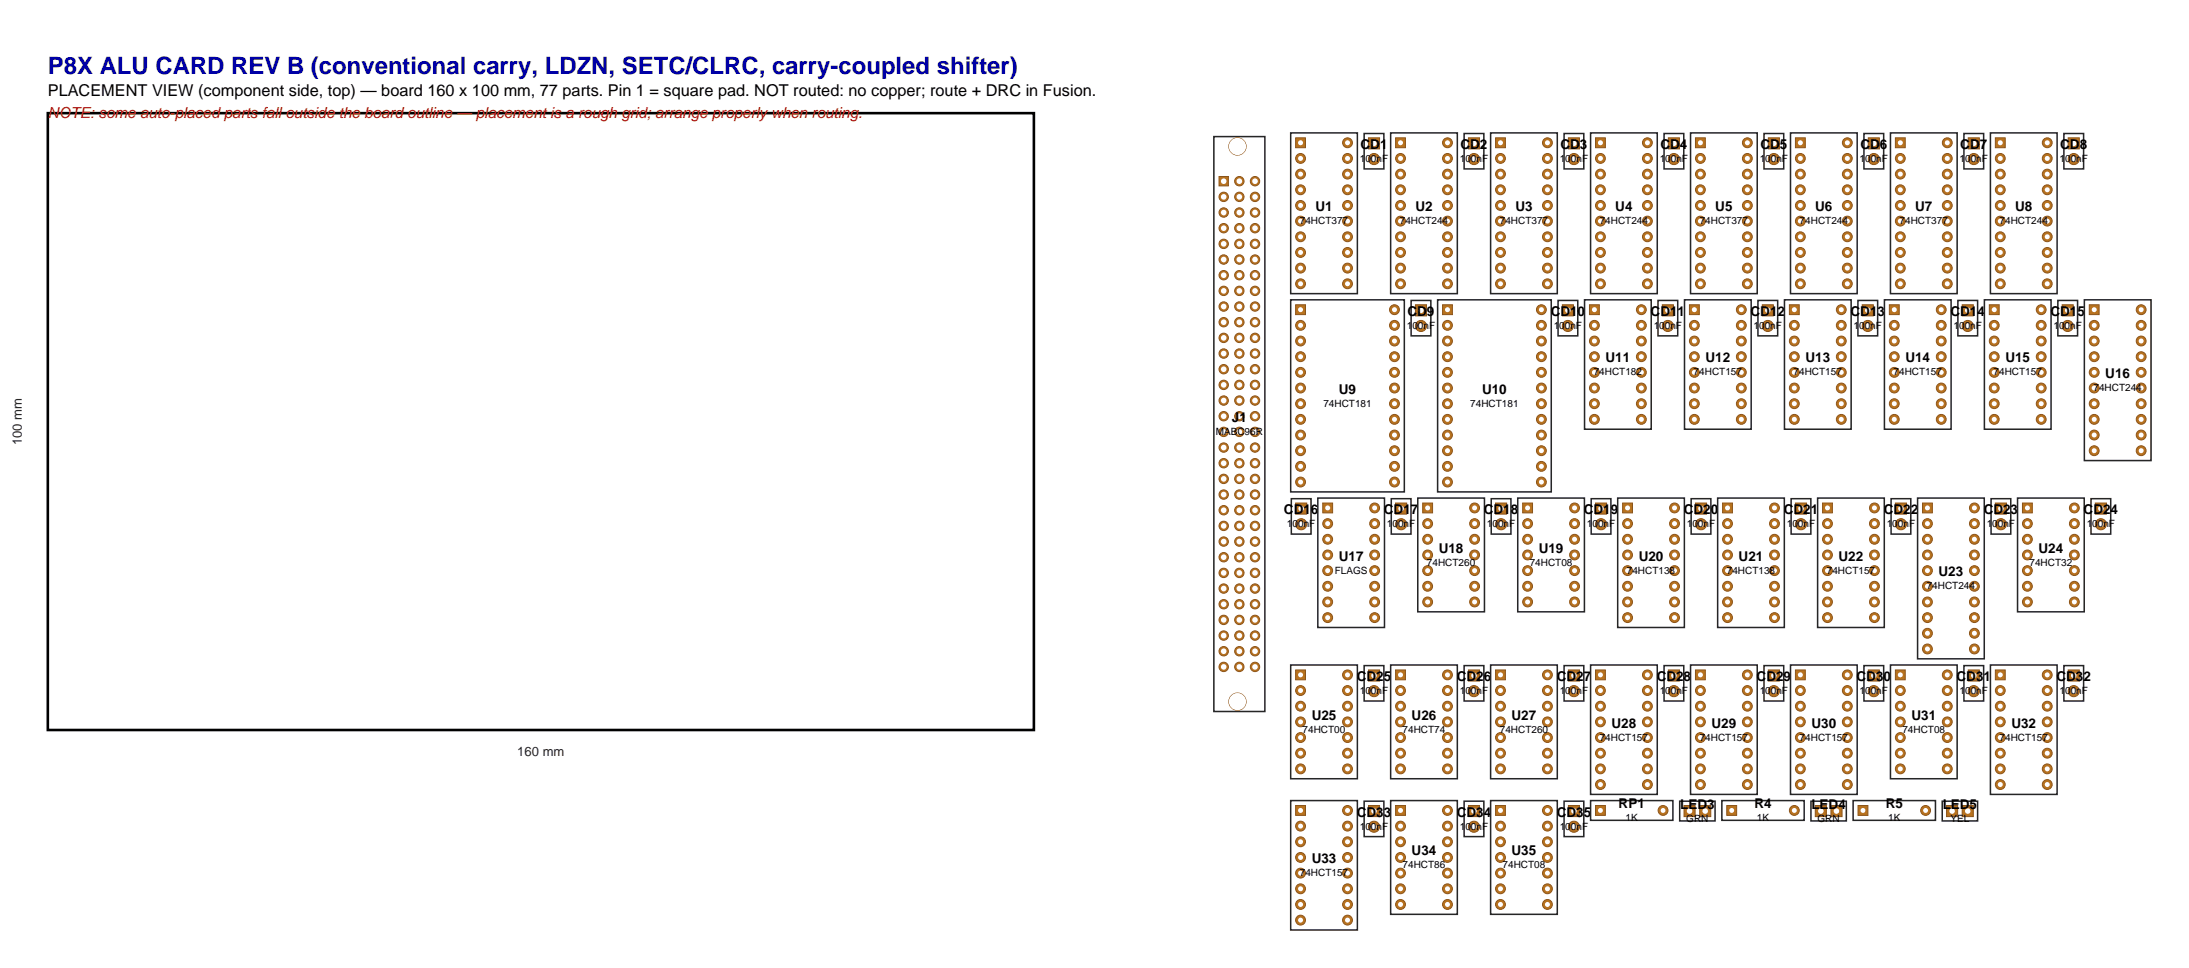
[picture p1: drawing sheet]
<svg xmlns="http://www.w3.org/2000/svg" width="355mm" height="157mm" viewBox="0 0 355 157" stroke-linecap="round" stroke-linejoin="round" font-family="sans-serif">
<defs><g id="words">
<text font-size="3.9" fill="#0000a6" x="7.8" y="12">P8X ALU CARD REV B (conventional carry, LDZN, SETC/CLRC, carry-coupled shifter)</text>
<text font-size="2.6" x="7.8" y="15.5">PLACEMENT VIEW (component side, top) — board 160 x 100 mm, 77 parts. Pin 1 = square pad. NOT routed: no copper; route + DRC in Fusion.</text>
<text font-size="2.5" fill="#b81414" x="7.8" y="19.1">NOTE: some auto-placed parts fall outside the board outline — placement is a rough grid; arrange properly when routing.</text>
<g font-size="2.2">
<text x="220.8" y="24.2">CD1</text>
<text x="237" y="24.2">CD2</text>
<text x="253.2" y="24.2">CD3</text>
<text x="269.4" y="24.2">CD4</text>
<text x="285.6" y="24.2">CD5</text>
<text x="301.9" y="24.2">CD6</text>
<text x="318.1" y="24.2">CD7</text>
<text x="334.3" y="24.2">CD8</text>
<text x="213.4" y="34.2">U1</text>
<text x="229.7" y="34.2">U2</text>
<text x="245.9" y="34.2">U3</text>
<text x="262.1" y="34.2">U4</text>
<text x="278.3" y="34.2">U5</text>
<text x="294.5" y="34.2">U6</text>
<text x="310.8" y="34.2">U7</text>
<text x="327" y="34.2">U8</text>
<text x="228.4" y="51.2">CD9</text>
<text x="251.6" y="51.2">CD10</text>
<text x="267.8" y="51.2">CD11</text>
<text x="284.1" y="51.2">CD12</text>
<text x="300.3" y="51.2">CD13</text>
<text x="316.5" y="51.2">CD14</text>
<text x="332.7" y="51.2">CD15</text>
<text x="260.5" y="58.7">U11</text>
<text x="276.7" y="58.7">U12</text>
<text x="293" y="58.7">U13</text>
<text x="309.2" y="58.7">U14</text>
<text x="325.4" y="58.7">U15</text>
<text x="217.3" y="63.8">U9</text>
<text x="240.5" y="63.8">U10</text>
<text x="341.6" y="61.3">U16</text>
<text x="199.9" y="68.4">J1</text>
<text x="208.3" y="83.4">CD16</text>
<text x="224.6" y="83.4">CD17</text>
<text x="240.8" y="83.4">CD18</text>
<text x="257" y="83.4">CD19</text>
<text x="273.2" y="83.4">CD20</text>
<text x="289.4" y="83.4">CD21</text>
<text x="305.7" y="83.4">CD22</text>
<text x="321.9" y="83.4">CD23</text>
<text x="338.1" y="83.4">CD24</text>
<text x="233.5" y="89.6">U18</text>
<text x="249.7" y="89.6">U19</text>
<text x="330.8" y="89.6">U24</text>
<text x="217.2" y="90.9">U17</text>
<text x="265.9" y="90.9">U20</text>
<text x="282.1" y="90.9">U21</text>
<text x="298.3" y="90.9">U22</text>
<text x="314.6" y="93.4">U23</text>
<text x="220.2" y="110.4">CD25</text>
<text x="236.4" y="110.4">CD26</text>
<text x="252.6" y="110.4">CD27</text>
<text x="268.8" y="110.4">CD28</text>
<text x="285" y="110.4">CD29</text>
<text x="301.3" y="110.4">CD30</text>
<text x="317.5" y="110.4">CD31</text>
<text x="333.7" y="110.4">CD32</text>
<text x="212.8" y="116.7">U25</text>
<text x="229.1" y="116.7">U26</text>
<text x="245.3" y="116.7">U27</text>
<text x="261.5" y="117.9">U28</text>
<text x="277.7" y="117.9">U29</text>
<text x="293.9" y="117.9">U30</text>
<text x="310.2" y="116.7">U31</text>
<text x="326.4" y="117.9">U32</text>
<text x="262.6" y="131">RP1</text>
<text x="272.6" y="131.1">LED3</text>
<text x="284.7" y="131">R4</text>
<text x="293.9" y="131.1">LED4</text>
<text x="306" y="131">R5</text>
<text x="315.2" y="131.1">LED5</text>
<text x="220.2" y="132.4">CD33</text>
<text x="236.4" y="132.4">CD34</text>
<text x="252.6" y="132.4">CD35</text>
<text x="212.8" y="139.9">U33</text>
<text x="229.1" y="138.7">U34</text>
<text x="245.3" y="138.7">U35</text>
</g>
<g font-size="2.1" fill="#262626">
<text x="3.5" y="72.2" transform="rotate(-90 3.5 72.2)">100 mm</text>
<text x="83.9" y="122.6">160 mm</text>
</g>
<g font-size="1.6">
<text x="220.7" y="26.3">100nF</text>
<text x="236.9" y="26.3">100nF</text>
<text x="253.1" y="26.3">100nF</text>
<text x="269.3" y="26.3">100nF</text>
<text x="285.5" y="26.3">100nF</text>
<text x="301.8" y="26.3">100nF</text>
<text x="318" y="26.3">100nF</text>
<text x="334.2" y="26.3">100nF</text>
<text x="210.9" y="36.3">74HCT377</text>
<text x="227.1" y="36.3">74HCT244</text>
<text x="243.4" y="36.3">74HCT377</text>
<text x="259.6" y="36.3">74HCT244</text>
<text x="275.8" y="36.3">74HCT377</text>
<text x="292" y="36.3">74HCT244</text>
<text x="308.2" y="36.3">74HCT377</text>
<text x="324.5" y="36.3">74HCT244</text>
<text x="228.3" y="53.3">100nF</text>
<text x="252.1" y="53.3">100nF</text>
<text x="268.3" y="53.3">100nF</text>
<text x="284.6" y="53.3">100nF</text>
<text x="300.8" y="53.3">100nF</text>
<text x="317" y="53.3">100nF</text>
<text x="333.2" y="53.3">100nF</text>
<text x="214.7" y="65.9">74HCT181</text>
<text x="238.6" y="65.9">74HCT181</text>
<text x="258.6" y="60.9">74HCT182</text>
<text x="274.8" y="60.9">74HCT157</text>
<text x="291" y="60.9">74HCT157</text>
<text x="307.3" y="60.9">74HCT157</text>
<text x="323.5" y="60.9">74HCT157</text>
<text x="339.7" y="63.4">74HCT244</text>
<text x="197.3" y="70.5">MABC96R</text>
<text x="208.8" y="85.5">100nF</text>
<text x="225.1" y="85.5">100nF</text>
<text x="241.3" y="85.5">100nF</text>
<text x="257.5" y="85.5">100nF</text>
<text x="273.7" y="85.5">100nF</text>
<text x="289.9" y="85.5">100nF</text>
<text x="306.2" y="85.5">100nF</text>
<text x="322.4" y="85.5">100nF</text>
<text x="338.6" y="85.5">100nF</text>
<text x="216.6" y="93">FLAGS</text>
<text x="231.5" y="91.7">74HCT260</text>
<text x="248.2" y="91.7">74HCT08</text>
<text x="264" y="93">74HCT138</text>
<text x="280.2" y="93">74HCT138</text>
<text x="296.4" y="93">74HCT157</text>
<text x="312.6" y="95.5">74HCT244</text>
<text x="329.3" y="91.7">74HCT32</text>
<text x="220.7" y="112.5">100nF</text>
<text x="236.9" y="112.5">100nF</text>
<text x="253.1" y="112.5">100nF</text>
<text x="269.3" y="112.5">100nF</text>
<text x="285.5" y="112.5">100nF</text>
<text x="301.8" y="112.5">100nF</text>
<text x="318" y="112.5">100nF</text>
<text x="334.2" y="112.5">100nF</text>
<text x="211.4" y="118.8">74HCT00</text>
<text x="227.6" y="118.8">74HCT74</text>
<text x="243.4" y="118.8">74HCT260</text>
<text x="308.7" y="118.8">74HCT08</text>
<text x="259.6" y="120.1">74HCT157</text>
<text x="275.8" y="120.1">74HCT157</text>
<text x="292" y="120.1">74HCT157</text>
<text x="324.5" y="120.1">74HCT157</text>
<text x="220.7" y="134.5">100nF</text>
<text x="236.9" y="134.5">100nF</text>
<text x="253.1" y="134.5">100nF</text>
<text x="263.8" y="133.1">1K</text>
<text x="273.6" y="133.2">GRN</text>
<text x="285.1" y="133.1">1K</text>
<text x="294.9" y="133.2">GRN</text>
<text x="306.4" y="133.1">1K</text>
<text x="316.5" y="133.2">YEL</text>
<text x="210.9" y="142">74HCT157</text>
<text x="227.6" y="140.8">74HCT86</text>
<text x="243.8" y="140.8">74HCT08</text>
</g>
</g></defs>
<path d="M7.8 18.3h160v100h-160z" fill="none" stroke="#000" stroke-width=".42"/>
<path d="M197 22.1h8.2v93.2h-8.2z" fill="none" stroke="#262626" stroke-width=".25"/>
<path d="M197.8 28.6h1.5v1.5h-1.5z" fill-rule="evenodd" fill="#b8731f" stroke="#8c541a" stroke-width=".16"/>
<circle cx="198.6" cy="29.4" r=".46" fill="#fff"/>
<circle cx="198.6" cy="31.9" r=".76" fill="#b8731f" stroke="#8c541a" stroke-width=".16"/>
<circle cx="198.6" cy="31.9" r=".46" fill="#fff"/>
<circle cx="198.6" cy="34.5" r=".76" fill="#b8731f" stroke="#8c541a" stroke-width=".16"/>
<circle cx="198.6" cy="34.5" r=".46" fill="#fff"/>
<circle cx="198.6" cy="37" r=".76" fill="#b8731f" stroke="#8c541a" stroke-width=".16"/>
<circle cx="198.6" cy="37" r=".46" fill="#fff"/>
<circle cx="198.6" cy="39.5" r=".76" fill="#b8731f" stroke="#8c541a" stroke-width=".16"/>
<circle cx="198.6" cy="39.5" r=".46" fill="#fff"/>
<circle cx="198.6" cy="42.1" r=".76" fill="#b8731f" stroke="#8c541a" stroke-width=".16"/>
<circle cx="198.6" cy="42.1" r=".46" fill="#fff"/>
<circle cx="198.6" cy="44.6" r=".76" fill="#b8731f" stroke="#8c541a" stroke-width=".16"/>
<circle cx="198.6" cy="44.6" r=".46" fill="#fff"/>
<circle cx="198.6" cy="47.2" r=".76" fill="#b8731f" stroke="#8c541a" stroke-width=".16"/>
<circle cx="198.6" cy="47.2" r=".46" fill="#fff"/>
<circle cx="198.6" cy="49.7" r=".76" fill="#b8731f" stroke="#8c541a" stroke-width=".16"/>
<circle cx="198.6" cy="49.7" r=".46" fill="#fff"/>
<circle cx="198.6" cy="52.2" r=".76" fill="#b8731f" stroke="#8c541a" stroke-width=".16"/>
<circle cx="198.6" cy="52.2" r=".46" fill="#fff"/>
<circle cx="198.6" cy="54.8" r=".76" fill="#b8731f" stroke="#8c541a" stroke-width=".16"/>
<circle cx="198.6" cy="54.8" r=".46" fill="#fff"/>
<circle cx="198.6" cy="57.3" r=".76" fill="#b8731f" stroke="#8c541a" stroke-width=".16"/>
<circle cx="198.6" cy="57.3" r=".46" fill="#fff"/>
<circle cx="198.6" cy="59.9" r=".76" fill="#b8731f" stroke="#8c541a" stroke-width=".16"/>
<circle cx="198.6" cy="59.9" r=".46" fill="#fff"/>
<circle cx="198.6" cy="62.4" r=".76" fill="#b8731f" stroke="#8c541a" stroke-width=".16"/>
<circle cx="198.6" cy="62.4" r=".46" fill="#fff"/>
<circle cx="198.6" cy="64.9" r=".76" fill="#b8731f" stroke="#8c541a" stroke-width=".16"/>
<circle cx="198.6" cy="64.9" r=".46" fill="#fff"/>
<circle cx="198.6" cy="67.5" r=".76" fill="#b8731f" stroke="#8c541a" stroke-width=".16"/>
<circle cx="198.6" cy="67.5" r=".46" fill="#fff"/>
<circle cx="198.6" cy="70" r=".76" fill="#b8731f" stroke="#8c541a" stroke-width=".16"/>
<circle cx="198.6" cy="70" r=".46" fill="#fff"/>
<circle cx="198.6" cy="72.6" r=".76" fill="#b8731f" stroke="#8c541a" stroke-width=".16"/>
<circle cx="198.6" cy="72.6" r=".46" fill="#fff"/>
<circle cx="198.6" cy="75.1" r=".76" fill="#b8731f" stroke="#8c541a" stroke-width=".16"/>
<circle cx="198.6" cy="75.1" r=".46" fill="#fff"/>
<circle cx="198.6" cy="77.6" r=".76" fill="#b8731f" stroke="#8c541a" stroke-width=".16"/>
<circle cx="198.6" cy="77.6" r=".46" fill="#fff"/>
<circle cx="198.6" cy="80.2" r=".76" fill="#b8731f" stroke="#8c541a" stroke-width=".16"/>
<circle cx="198.6" cy="80.2" r=".46" fill="#fff"/>
<circle cx="198.6" cy="82.7" r=".76" fill="#b8731f" stroke="#8c541a" stroke-width=".16"/>
<circle cx="198.6" cy="82.7" r=".46" fill="#fff"/>
<circle cx="198.6" cy="85.3" r=".76" fill="#b8731f" stroke="#8c541a" stroke-width=".16"/>
<circle cx="198.6" cy="85.3" r=".46" fill="#fff"/>
<circle cx="198.6" cy="87.8" r=".76" fill="#b8731f" stroke="#8c541a" stroke-width=".16"/>
<circle cx="198.6" cy="87.8" r=".46" fill="#fff"/>
<circle cx="198.6" cy="90.3" r=".76" fill="#b8731f" stroke="#8c541a" stroke-width=".16"/>
<circle cx="198.6" cy="90.3" r=".46" fill="#fff"/>
<circle cx="198.6" cy="92.9" r=".76" fill="#b8731f" stroke="#8c541a" stroke-width=".16"/>
<circle cx="198.6" cy="92.9" r=".46" fill="#fff"/>
<circle cx="198.6" cy="95.4" r=".76" fill="#b8731f" stroke="#8c541a" stroke-width=".16"/>
<circle cx="198.6" cy="95.4" r=".46" fill="#fff"/>
<circle cx="198.6" cy="98" r=".76" fill="#b8731f" stroke="#8c541a" stroke-width=".16"/>
<circle cx="198.6" cy="98" r=".46" fill="#fff"/>
<circle cx="198.6" cy="100.5" r=".76" fill="#b8731f" stroke="#8c541a" stroke-width=".16"/>
<circle cx="198.6" cy="100.5" r=".46" fill="#fff"/>
<circle cx="198.6" cy="103" r=".76" fill="#b8731f" stroke="#8c541a" stroke-width=".16"/>
<circle cx="198.6" cy="103" r=".46" fill="#fff"/>
<circle cx="198.6" cy="105.6" r=".76" fill="#b8731f" stroke="#8c541a" stroke-width=".16"/>
<circle cx="198.6" cy="105.6" r=".46" fill="#fff"/>
<circle cx="198.6" cy="108.1" r=".76" fill="#b8731f" stroke="#8c541a" stroke-width=".16"/>
<circle cx="198.6" cy="108.1" r=".46" fill="#fff"/>
<circle cx="201.1" cy="29.4" r=".76" fill="#b8731f" stroke="#8c541a" stroke-width=".16"/>
<circle cx="201.1" cy="29.4" r=".46" fill="#fff"/>
<circle cx="201.1" cy="31.9" r=".76" fill="#b8731f" stroke="#8c541a" stroke-width=".16"/>
<circle cx="201.1" cy="31.9" r=".46" fill="#fff"/>
<circle cx="201.1" cy="34.5" r=".76" fill="#b8731f" stroke="#8c541a" stroke-width=".16"/>
<circle cx="201.1" cy="34.5" r=".46" fill="#fff"/>
<circle cx="201.1" cy="37" r=".76" fill="#b8731f" stroke="#8c541a" stroke-width=".16"/>
<circle cx="201.1" cy="37" r=".46" fill="#fff"/>
<circle cx="201.1" cy="39.5" r=".76" fill="#b8731f" stroke="#8c541a" stroke-width=".16"/>
<circle cx="201.1" cy="39.5" r=".46" fill="#fff"/>
<circle cx="201.1" cy="42.1" r=".76" fill="#b8731f" stroke="#8c541a" stroke-width=".16"/>
<circle cx="201.1" cy="42.1" r=".46" fill="#fff"/>
<circle cx="201.1" cy="44.6" r=".76" fill="#b8731f" stroke="#8c541a" stroke-width=".16"/>
<circle cx="201.1" cy="44.6" r=".46" fill="#fff"/>
<circle cx="201.1" cy="47.2" r=".76" fill="#b8731f" stroke="#8c541a" stroke-width=".16"/>
<circle cx="201.1" cy="47.2" r=".46" fill="#fff"/>
<circle cx="201.1" cy="49.7" r=".76" fill="#b8731f" stroke="#8c541a" stroke-width=".16"/>
<circle cx="201.1" cy="49.7" r=".46" fill="#fff"/>
<circle cx="201.1" cy="52.2" r=".76" fill="#b8731f" stroke="#8c541a" stroke-width=".16"/>
<circle cx="201.1" cy="52.2" r=".46" fill="#fff"/>
<circle cx="201.1" cy="54.8" r=".76" fill="#b8731f" stroke="#8c541a" stroke-width=".16"/>
<circle cx="201.1" cy="54.8" r=".46" fill="#fff"/>
<circle cx="201.1" cy="57.3" r=".76" fill="#b8731f" stroke="#8c541a" stroke-width=".16"/>
<circle cx="201.1" cy="57.3" r=".46" fill="#fff"/>
<circle cx="201.1" cy="59.9" r=".76" fill="#b8731f" stroke="#8c541a" stroke-width=".16"/>
<circle cx="201.1" cy="59.9" r=".46" fill="#fff"/>
<circle cx="201.1" cy="62.4" r=".76" fill="#b8731f" stroke="#8c541a" stroke-width=".16"/>
<circle cx="201.1" cy="62.4" r=".46" fill="#fff"/>
<circle cx="201.1" cy="64.9" r=".76" fill="#b8731f" stroke="#8c541a" stroke-width=".16"/>
<circle cx="201.1" cy="64.9" r=".46" fill="#fff"/>
<circle cx="201.1" cy="67.5" r=".76" fill="#b8731f" stroke="#8c541a" stroke-width=".16"/>
<circle cx="201.1" cy="67.5" r=".46" fill="#fff"/>
<circle cx="201.1" cy="70" r=".76" fill="#b8731f" stroke="#8c541a" stroke-width=".16"/>
<circle cx="201.1" cy="70" r=".46" fill="#fff"/>
<circle cx="201.1" cy="72.6" r=".76" fill="#b8731f" stroke="#8c541a" stroke-width=".16"/>
<circle cx="201.1" cy="72.6" r=".46" fill="#fff"/>
<circle cx="201.1" cy="75.1" r=".76" fill="#b8731f" stroke="#8c541a" stroke-width=".16"/>
<circle cx="201.1" cy="75.1" r=".46" fill="#fff"/>
<circle cx="201.1" cy="77.6" r=".76" fill="#b8731f" stroke="#8c541a" stroke-width=".16"/>
<circle cx="201.1" cy="77.6" r=".46" fill="#fff"/>
<circle cx="201.1" cy="80.2" r=".76" fill="#b8731f" stroke="#8c541a" stroke-width=".16"/>
<circle cx="201.1" cy="80.2" r=".46" fill="#fff"/>
<circle cx="201.1" cy="82.7" r=".76" fill="#b8731f" stroke="#8c541a" stroke-width=".16"/>
<circle cx="201.1" cy="82.7" r=".46" fill="#fff"/>
<circle cx="201.1" cy="85.3" r=".76" fill="#b8731f" stroke="#8c541a" stroke-width=".16"/>
<circle cx="201.1" cy="85.3" r=".46" fill="#fff"/>
<circle cx="201.1" cy="87.8" r=".76" fill="#b8731f" stroke="#8c541a" stroke-width=".16"/>
<circle cx="201.1" cy="87.8" r=".46" fill="#fff"/>
<circle cx="201.1" cy="90.3" r=".76" fill="#b8731f" stroke="#8c541a" stroke-width=".16"/>
<circle cx="201.1" cy="90.3" r=".46" fill="#fff"/>
<circle cx="201.1" cy="92.9" r=".76" fill="#b8731f" stroke="#8c541a" stroke-width=".16"/>
<circle cx="201.1" cy="92.9" r=".46" fill="#fff"/>
<circle cx="201.1" cy="95.4" r=".76" fill="#b8731f" stroke="#8c541a" stroke-width=".16"/>
<circle cx="201.1" cy="95.4" r=".46" fill="#fff"/>
<circle cx="201.1" cy="98" r=".76" fill="#b8731f" stroke="#8c541a" stroke-width=".16"/>
<circle cx="201.1" cy="98" r=".46" fill="#fff"/>
<circle cx="201.1" cy="100.5" r=".76" fill="#b8731f" stroke="#8c541a" stroke-width=".16"/>
<circle cx="201.1" cy="100.5" r=".46" fill="#fff"/>
<circle cx="201.1" cy="103" r=".76" fill="#b8731f" stroke="#8c541a" stroke-width=".16"/>
<circle cx="201.1" cy="103" r=".46" fill="#fff"/>
<circle cx="201.1" cy="105.6" r=".76" fill="#b8731f" stroke="#8c541a" stroke-width=".16"/>
<circle cx="201.1" cy="105.6" r=".46" fill="#fff"/>
<circle cx="201.1" cy="108.1" r=".76" fill="#b8731f" stroke="#8c541a" stroke-width=".16"/>
<circle cx="201.1" cy="108.1" r=".46" fill="#fff"/>
<circle cx="203.6" cy="29.4" r=".76" fill="#b8731f" stroke="#8c541a" stroke-width=".16"/>
<circle cx="203.6" cy="29.4" r=".46" fill="#fff"/>
<circle cx="203.6" cy="31.9" r=".76" fill="#b8731f" stroke="#8c541a" stroke-width=".16"/>
<circle cx="203.6" cy="31.9" r=".46" fill="#fff"/>
<circle cx="203.6" cy="34.5" r=".76" fill="#b8731f" stroke="#8c541a" stroke-width=".16"/>
<circle cx="203.6" cy="34.5" r=".46" fill="#fff"/>
<circle cx="203.6" cy="37" r=".76" fill="#b8731f" stroke="#8c541a" stroke-width=".16"/>
<circle cx="203.6" cy="37" r=".46" fill="#fff"/>
<circle cx="203.6" cy="39.5" r=".76" fill="#b8731f" stroke="#8c541a" stroke-width=".16"/>
<circle cx="203.6" cy="39.5" r=".46" fill="#fff"/>
<circle cx="203.6" cy="42.1" r=".76" fill="#b8731f" stroke="#8c541a" stroke-width=".16"/>
<circle cx="203.6" cy="42.1" r=".46" fill="#fff"/>
<circle cx="203.6" cy="44.6" r=".76" fill="#b8731f" stroke="#8c541a" stroke-width=".16"/>
<circle cx="203.6" cy="44.6" r=".46" fill="#fff"/>
<circle cx="203.6" cy="47.2" r=".76" fill="#b8731f" stroke="#8c541a" stroke-width=".16"/>
<circle cx="203.6" cy="47.2" r=".46" fill="#fff"/>
<circle cx="203.6" cy="49.7" r=".76" fill="#b8731f" stroke="#8c541a" stroke-width=".16"/>
<circle cx="203.6" cy="49.7" r=".46" fill="#fff"/>
<circle cx="203.6" cy="52.2" r=".76" fill="#b8731f" stroke="#8c541a" stroke-width=".16"/>
<circle cx="203.6" cy="52.2" r=".46" fill="#fff"/>
<circle cx="203.6" cy="54.8" r=".76" fill="#b8731f" stroke="#8c541a" stroke-width=".16"/>
<circle cx="203.6" cy="54.8" r=".46" fill="#fff"/>
<circle cx="203.6" cy="57.3" r=".76" fill="#b8731f" stroke="#8c541a" stroke-width=".16"/>
<circle cx="203.6" cy="57.3" r=".46" fill="#fff"/>
<circle cx="203.6" cy="59.9" r=".76" fill="#b8731f" stroke="#8c541a" stroke-width=".16"/>
<circle cx="203.6" cy="59.9" r=".46" fill="#fff"/>
<circle cx="203.6" cy="62.4" r=".76" fill="#b8731f" stroke="#8c541a" stroke-width=".16"/>
<circle cx="203.6" cy="62.4" r=".46" fill="#fff"/>
<circle cx="203.6" cy="64.9" r=".76" fill="#b8731f" stroke="#8c541a" stroke-width=".16"/>
<circle cx="203.6" cy="64.9" r=".46" fill="#fff"/>
<circle cx="203.6" cy="67.5" r=".76" fill="#b8731f" stroke="#8c541a" stroke-width=".16"/>
<circle cx="203.6" cy="67.5" r=".46" fill="#fff"/>
<circle cx="203.6" cy="70" r=".76" fill="#b8731f" stroke="#8c541a" stroke-width=".16"/>
<circle cx="203.6" cy="70" r=".46" fill="#fff"/>
<circle cx="203.6" cy="72.6" r=".76" fill="#b8731f" stroke="#8c541a" stroke-width=".16"/>
<circle cx="203.6" cy="72.6" r=".46" fill="#fff"/>
<circle cx="203.6" cy="75.1" r=".76" fill="#b8731f" stroke="#8c541a" stroke-width=".16"/>
<circle cx="203.6" cy="75.1" r=".46" fill="#fff"/>
<circle cx="203.6" cy="77.6" r=".76" fill="#b8731f" stroke="#8c541a" stroke-width=".16"/>
<circle cx="203.6" cy="77.6" r=".46" fill="#fff"/>
<circle cx="203.6" cy="80.2" r=".76" fill="#b8731f" stroke="#8c541a" stroke-width=".16"/>
<circle cx="203.6" cy="80.2" r=".46" fill="#fff"/>
<circle cx="203.6" cy="82.7" r=".76" fill="#b8731f" stroke="#8c541a" stroke-width=".16"/>
<circle cx="203.6" cy="82.7" r=".46" fill="#fff"/>
<circle cx="203.6" cy="85.3" r=".76" fill="#b8731f" stroke="#8c541a" stroke-width=".16"/>
<circle cx="203.6" cy="85.3" r=".46" fill="#fff"/>
<circle cx="203.6" cy="87.8" r=".76" fill="#b8731f" stroke="#8c541a" stroke-width=".16"/>
<circle cx="203.6" cy="87.8" r=".46" fill="#fff"/>
<circle cx="203.6" cy="90.3" r=".76" fill="#b8731f" stroke="#8c541a" stroke-width=".16"/>
<circle cx="203.6" cy="90.3" r=".46" fill="#fff"/>
<circle cx="203.6" cy="92.9" r=".76" fill="#b8731f" stroke="#8c541a" stroke-width=".16"/>
<circle cx="203.6" cy="92.9" r=".46" fill="#fff"/>
<circle cx="203.6" cy="95.4" r=".76" fill="#b8731f" stroke="#8c541a" stroke-width=".16"/>
<circle cx="203.6" cy="95.4" r=".46" fill="#fff"/>
<circle cx="203.6" cy="98" r=".76" fill="#b8731f" stroke="#8c541a" stroke-width=".16"/>
<circle cx="203.6" cy="98" r=".46" fill="#fff"/>
<circle cx="203.6" cy="100.5" r=".76" fill="#b8731f" stroke="#8c541a" stroke-width=".16"/>
<circle cx="203.6" cy="100.5" r=".46" fill="#fff"/>
<circle cx="203.6" cy="103" r=".76" fill="#b8731f" stroke="#8c541a" stroke-width=".16"/>
<circle cx="203.6" cy="103" r=".46" fill="#fff"/>
<circle cx="203.6" cy="105.6" r=".76" fill="#b8731f" stroke="#8c541a" stroke-width=".16"/>
<circle cx="203.6" cy="105.6" r=".46" fill="#fff"/>
<circle cx="203.6" cy="108.1" r=".76" fill="#b8731f" stroke="#8c541a" stroke-width=".16"/>
<circle cx="203.6" cy="108.1" r=".46" fill="#fff"/>
<circle cx="200.8" cy="23.7" r="1.4" fill="#b8731f" stroke="#8c541a" stroke-width=".16"/>
<circle cx="200.8" cy="23.7" r="1.4" fill="#fff"/>
<circle cx="200.8" cy="113.7" r="1.4" fill="#b8731f" stroke="#8c541a" stroke-width=".16"/>
<circle cx="200.8" cy="113.7" r="1.4" fill="#fff"/>
<path d="M209.4 21.5h10.9v26.1h-10.9z" fill="none" stroke="#262626" stroke-width=".25"/>
<path d="M210.2 22.3h1.6v1.6h-1.6z" fill-rule="evenodd" fill="#b8731f" stroke="#8c541a" stroke-width=".16"/>
<circle cx="211" cy="23.1" r=".41" fill="#fff"/>
<circle cx="211" cy="25.7" r=".8" fill="#b8731f" stroke="#8c541a" stroke-width=".16"/>
<circle cx="211" cy="25.7" r=".41" fill="#fff"/>
<circle cx="211" cy="28.2" r=".8" fill="#b8731f" stroke="#8c541a" stroke-width=".16"/>
<circle cx="211" cy="28.2" r=".41" fill="#fff"/>
<circle cx="211" cy="30.8" r=".8" fill="#b8731f" stroke="#8c541a" stroke-width=".16"/>
<circle cx="211" cy="30.8" r=".41" fill="#fff"/>
<circle cx="211" cy="33.3" r=".8" fill="#b8731f" stroke="#8c541a" stroke-width=".16"/>
<circle cx="211" cy="33.3" r=".41" fill="#fff"/>
<circle cx="211" cy="35.8" r=".8" fill="#b8731f" stroke="#8c541a" stroke-width=".16"/>
<circle cx="211" cy="35.8" r=".41" fill="#fff"/>
<circle cx="211" cy="38.4" r=".8" fill="#b8731f" stroke="#8c541a" stroke-width=".16"/>
<circle cx="211" cy="38.4" r=".41" fill="#fff"/>
<circle cx="211" cy="40.9" r=".8" fill="#b8731f" stroke="#8c541a" stroke-width=".16"/>
<circle cx="211" cy="40.9" r=".41" fill="#fff"/>
<circle cx="211" cy="43.5" r=".8" fill="#b8731f" stroke="#8c541a" stroke-width=".16"/>
<circle cx="211" cy="43.5" r=".41" fill="#fff"/>
<circle cx="211" cy="46" r=".8" fill="#b8731f" stroke="#8c541a" stroke-width=".16"/>
<circle cx="211" cy="46" r=".41" fill="#fff"/>
<circle cx="218.7" cy="46" r=".8" fill="#b8731f" stroke="#8c541a" stroke-width=".16"/>
<circle cx="218.7" cy="46" r=".41" fill="#fff"/>
<circle cx="218.7" cy="43.5" r=".8" fill="#b8731f" stroke="#8c541a" stroke-width=".16"/>
<circle cx="218.7" cy="43.5" r=".41" fill="#fff"/>
<circle cx="218.7" cy="40.9" r=".8" fill="#b8731f" stroke="#8c541a" stroke-width=".16"/>
<circle cx="218.7" cy="40.9" r=".41" fill="#fff"/>
<circle cx="218.7" cy="38.4" r=".8" fill="#b8731f" stroke="#8c541a" stroke-width=".16"/>
<circle cx="218.7" cy="38.4" r=".41" fill="#fff"/>
<circle cx="218.7" cy="35.8" r=".8" fill="#b8731f" stroke="#8c541a" stroke-width=".16"/>
<circle cx="218.7" cy="35.8" r=".41" fill="#fff"/>
<circle cx="218.7" cy="33.3" r=".8" fill="#b8731f" stroke="#8c541a" stroke-width=".16"/>
<circle cx="218.7" cy="33.3" r=".41" fill="#fff"/>
<circle cx="218.7" cy="30.8" r=".8" fill="#b8731f" stroke="#8c541a" stroke-width=".16"/>
<circle cx="218.7" cy="30.8" r=".41" fill="#fff"/>
<circle cx="218.7" cy="28.2" r=".8" fill="#b8731f" stroke="#8c541a" stroke-width=".16"/>
<circle cx="218.7" cy="28.2" r=".41" fill="#fff"/>
<circle cx="218.7" cy="25.7" r=".8" fill="#b8731f" stroke="#8c541a" stroke-width=".16"/>
<circle cx="218.7" cy="25.7" r=".41" fill="#fff"/>
<circle cx="218.7" cy="23.1" r=".8" fill="#b8731f" stroke="#8c541a" stroke-width=".16"/>
<circle cx="218.7" cy="23.1" r=".41" fill="#fff"/>
<path d="M221.4 21.6h3.2v5.8h-3.2z" fill="none" stroke="#262626" stroke-width=".25"/>
<path d="M222.1 22.3h1.8v1.8h-1.8z" fill-rule="evenodd" fill="#b8731f" stroke="#8c541a" stroke-width=".16"/>
<circle cx="223" cy="23.2" r=".45" fill="#fff"/>
<circle cx="223" cy="25.8" r=".9" fill="#b8731f" stroke="#8c541a" stroke-width=".16"/>
<circle cx="223" cy="25.8" r=".45" fill="#fff"/>
<path d="M225.7 21.5h10.8v26.1h-10.8z" fill="none" stroke="#262626" stroke-width=".25"/>
<path d="M226.5 22.3h1.6v1.6h-1.6z" fill-rule="evenodd" fill="#b8731f" stroke="#8c541a" stroke-width=".16"/>
<circle cx="227.3" cy="23.1" r=".41" fill="#fff"/>
<circle cx="227.3" cy="25.7" r=".8" fill="#b8731f" stroke="#8c541a" stroke-width=".16"/>
<circle cx="227.3" cy="25.7" r=".41" fill="#fff"/>
<circle cx="227.3" cy="28.2" r=".8" fill="#b8731f" stroke="#8c541a" stroke-width=".16"/>
<circle cx="227.3" cy="28.2" r=".41" fill="#fff"/>
<circle cx="227.3" cy="30.8" r=".8" fill="#b8731f" stroke="#8c541a" stroke-width=".16"/>
<circle cx="227.3" cy="30.8" r=".41" fill="#fff"/>
<circle cx="227.3" cy="33.3" r=".8" fill="#b8731f" stroke="#8c541a" stroke-width=".16"/>
<circle cx="227.3" cy="33.3" r=".41" fill="#fff"/>
<circle cx="227.3" cy="35.8" r=".8" fill="#b8731f" stroke="#8c541a" stroke-width=".16"/>
<circle cx="227.3" cy="35.8" r=".41" fill="#fff"/>
<circle cx="227.3" cy="38.4" r=".8" fill="#b8731f" stroke="#8c541a" stroke-width=".16"/>
<circle cx="227.3" cy="38.4" r=".41" fill="#fff"/>
<circle cx="227.3" cy="40.9" r=".8" fill="#b8731f" stroke="#8c541a" stroke-width=".16"/>
<circle cx="227.3" cy="40.9" r=".41" fill="#fff"/>
<circle cx="227.3" cy="43.5" r=".8" fill="#b8731f" stroke="#8c541a" stroke-width=".16"/>
<circle cx="227.3" cy="43.5" r=".41" fill="#fff"/>
<circle cx="227.3" cy="46" r=".8" fill="#b8731f" stroke="#8c541a" stroke-width=".16"/>
<circle cx="227.3" cy="46" r=".41" fill="#fff"/>
<circle cx="234.9" cy="46" r=".8" fill="#b8731f" stroke="#8c541a" stroke-width=".16"/>
<circle cx="234.9" cy="46" r=".41" fill="#fff"/>
<circle cx="234.9" cy="43.5" r=".8" fill="#b8731f" stroke="#8c541a" stroke-width=".16"/>
<circle cx="234.9" cy="43.5" r=".41" fill="#fff"/>
<circle cx="234.9" cy="40.9" r=".8" fill="#b8731f" stroke="#8c541a" stroke-width=".16"/>
<circle cx="234.9" cy="40.9" r=".41" fill="#fff"/>
<circle cx="234.9" cy="38.4" r=".8" fill="#b8731f" stroke="#8c541a" stroke-width=".16"/>
<circle cx="234.9" cy="38.4" r=".41" fill="#fff"/>
<circle cx="234.9" cy="35.8" r=".8" fill="#b8731f" stroke="#8c541a" stroke-width=".16"/>
<circle cx="234.9" cy="35.8" r=".41" fill="#fff"/>
<circle cx="234.9" cy="33.3" r=".8" fill="#b8731f" stroke="#8c541a" stroke-width=".16"/>
<circle cx="234.9" cy="33.3" r=".41" fill="#fff"/>
<circle cx="234.9" cy="30.8" r=".8" fill="#b8731f" stroke="#8c541a" stroke-width=".16"/>
<circle cx="234.9" cy="30.8" r=".41" fill="#fff"/>
<circle cx="234.9" cy="28.2" r=".8" fill="#b8731f" stroke="#8c541a" stroke-width=".16"/>
<circle cx="234.9" cy="28.2" r=".41" fill="#fff"/>
<circle cx="234.9" cy="25.7" r=".8" fill="#b8731f" stroke="#8c541a" stroke-width=".16"/>
<circle cx="234.9" cy="25.7" r=".41" fill="#fff"/>
<circle cx="234.9" cy="23.1" r=".8" fill="#b8731f" stroke="#8c541a" stroke-width=".16"/>
<circle cx="234.9" cy="23.1" r=".41" fill="#fff"/>
<path d="M237.6 21.6h3.2v5.8h-3.2z" fill="none" stroke="#262626" stroke-width=".25"/>
<path d="M238.3 22.3h1.8v1.8h-1.8z" fill-rule="evenodd" fill="#b8731f" stroke="#8c541a" stroke-width=".16"/>
<circle cx="239.2" cy="23.2" r=".45" fill="#fff"/>
<circle cx="239.2" cy="25.8" r=".9" fill="#b8731f" stroke="#8c541a" stroke-width=".16"/>
<circle cx="239.2" cy="25.8" r=".45" fill="#fff"/>
<path d="M241.9 21.5h10.8v26.1h-10.8z" fill="none" stroke="#262626" stroke-width=".25"/>
<path d="M242.7 22.3h1.6v1.6h-1.6z" fill-rule="evenodd" fill="#b8731f" stroke="#8c541a" stroke-width=".16"/>
<circle cx="243.5" cy="23.1" r=".41" fill="#fff"/>
<circle cx="243.5" cy="25.7" r=".8" fill="#b8731f" stroke="#8c541a" stroke-width=".16"/>
<circle cx="243.5" cy="25.7" r=".41" fill="#fff"/>
<circle cx="243.5" cy="28.2" r=".8" fill="#b8731f" stroke="#8c541a" stroke-width=".16"/>
<circle cx="243.5" cy="28.2" r=".41" fill="#fff"/>
<circle cx="243.5" cy="30.8" r=".8" fill="#b8731f" stroke="#8c541a" stroke-width=".16"/>
<circle cx="243.5" cy="30.8" r=".41" fill="#fff"/>
<circle cx="243.5" cy="33.3" r=".8" fill="#b8731f" stroke="#8c541a" stroke-width=".16"/>
<circle cx="243.5" cy="33.3" r=".41" fill="#fff"/>
<circle cx="243.5" cy="35.8" r=".8" fill="#b8731f" stroke="#8c541a" stroke-width=".16"/>
<circle cx="243.5" cy="35.8" r=".41" fill="#fff"/>
<circle cx="243.5" cy="38.4" r=".8" fill="#b8731f" stroke="#8c541a" stroke-width=".16"/>
<circle cx="243.5" cy="38.4" r=".41" fill="#fff"/>
<circle cx="243.5" cy="40.9" r=".8" fill="#b8731f" stroke="#8c541a" stroke-width=".16"/>
<circle cx="243.5" cy="40.9" r=".41" fill="#fff"/>
<circle cx="243.5" cy="43.5" r=".8" fill="#b8731f" stroke="#8c541a" stroke-width=".16"/>
<circle cx="243.5" cy="43.5" r=".41" fill="#fff"/>
<circle cx="243.5" cy="46" r=".8" fill="#b8731f" stroke="#8c541a" stroke-width=".16"/>
<circle cx="243.5" cy="46" r=".41" fill="#fff"/>
<circle cx="251.1" cy="46" r=".8" fill="#b8731f" stroke="#8c541a" stroke-width=".16"/>
<circle cx="251.1" cy="46" r=".41" fill="#fff"/>
<circle cx="251.1" cy="43.5" r=".8" fill="#b8731f" stroke="#8c541a" stroke-width=".16"/>
<circle cx="251.1" cy="43.5" r=".41" fill="#fff"/>
<circle cx="251.1" cy="40.9" r=".8" fill="#b8731f" stroke="#8c541a" stroke-width=".16"/>
<circle cx="251.1" cy="40.9" r=".41" fill="#fff"/>
<circle cx="251.1" cy="38.4" r=".8" fill="#b8731f" stroke="#8c541a" stroke-width=".16"/>
<circle cx="251.1" cy="38.4" r=".41" fill="#fff"/>
<circle cx="251.1" cy="35.8" r=".8" fill="#b8731f" stroke="#8c541a" stroke-width=".16"/>
<circle cx="251.1" cy="35.8" r=".41" fill="#fff"/>
<circle cx="251.1" cy="33.3" r=".8" fill="#b8731f" stroke="#8c541a" stroke-width=".16"/>
<circle cx="251.1" cy="33.3" r=".41" fill="#fff"/>
<circle cx="251.1" cy="30.8" r=".8" fill="#b8731f" stroke="#8c541a" stroke-width=".16"/>
<circle cx="251.1" cy="30.8" r=".41" fill="#fff"/>
<circle cx="251.1" cy="28.2" r=".8" fill="#b8731f" stroke="#8c541a" stroke-width=".16"/>
<circle cx="251.1" cy="28.2" r=".41" fill="#fff"/>
<circle cx="251.1" cy="25.7" r=".8" fill="#b8731f" stroke="#8c541a" stroke-width=".16"/>
<circle cx="251.1" cy="25.7" r=".41" fill="#fff"/>
<circle cx="251.1" cy="23.1" r=".8" fill="#b8731f" stroke="#8c541a" stroke-width=".16"/>
<circle cx="251.1" cy="23.1" r=".41" fill="#fff"/>
<path d="M253.8 21.6h3.2v5.8h-3.2z" fill="none" stroke="#262626" stroke-width=".25"/>
<path d="M254.5 22.3h1.8v1.8h-1.8z" fill-rule="evenodd" fill="#b8731f" stroke="#8c541a" stroke-width=".16"/>
<circle cx="255.4" cy="23.2" r=".45" fill="#fff"/>
<circle cx="255.4" cy="25.8" r=".9" fill="#b8731f" stroke="#8c541a" stroke-width=".16"/>
<circle cx="255.4" cy="25.8" r=".45" fill="#fff"/>
<path d="M258.1 21.5h10.8v26.1h-10.8z" fill="none" stroke="#262626" stroke-width=".25"/>
<path d="M258.9 22.3h1.6v1.6h-1.6z" fill-rule="evenodd" fill="#b8731f" stroke="#8c541a" stroke-width=".16"/>
<circle cx="259.7" cy="23.1" r=".41" fill="#fff"/>
<circle cx="259.7" cy="25.7" r=".8" fill="#b8731f" stroke="#8c541a" stroke-width=".16"/>
<circle cx="259.7" cy="25.7" r=".41" fill="#fff"/>
<circle cx="259.7" cy="28.2" r=".8" fill="#b8731f" stroke="#8c541a" stroke-width=".16"/>
<circle cx="259.7" cy="28.2" r=".41" fill="#fff"/>
<circle cx="259.7" cy="30.8" r=".8" fill="#b8731f" stroke="#8c541a" stroke-width=".16"/>
<circle cx="259.7" cy="30.8" r=".41" fill="#fff"/>
<circle cx="259.7" cy="33.3" r=".8" fill="#b8731f" stroke="#8c541a" stroke-width=".16"/>
<circle cx="259.7" cy="33.3" r=".41" fill="#fff"/>
<circle cx="259.7" cy="35.8" r=".8" fill="#b8731f" stroke="#8c541a" stroke-width=".16"/>
<circle cx="259.7" cy="35.8" r=".41" fill="#fff"/>
<circle cx="259.7" cy="38.4" r=".8" fill="#b8731f" stroke="#8c541a" stroke-width=".16"/>
<circle cx="259.7" cy="38.4" r=".41" fill="#fff"/>
<circle cx="259.7" cy="40.9" r=".8" fill="#b8731f" stroke="#8c541a" stroke-width=".16"/>
<circle cx="259.7" cy="40.9" r=".41" fill="#fff"/>
<circle cx="259.7" cy="43.5" r=".8" fill="#b8731f" stroke="#8c541a" stroke-width=".16"/>
<circle cx="259.7" cy="43.5" r=".41" fill="#fff"/>
<circle cx="259.7" cy="46" r=".8" fill="#b8731f" stroke="#8c541a" stroke-width=".16"/>
<circle cx="259.7" cy="46" r=".41" fill="#fff"/>
<circle cx="267.3" cy="46" r=".8" fill="#b8731f" stroke="#8c541a" stroke-width=".16"/>
<circle cx="267.3" cy="46" r=".41" fill="#fff"/>
<circle cx="267.3" cy="43.5" r=".8" fill="#b8731f" stroke="#8c541a" stroke-width=".16"/>
<circle cx="267.3" cy="43.5" r=".41" fill="#fff"/>
<circle cx="267.3" cy="40.9" r=".8" fill="#b8731f" stroke="#8c541a" stroke-width=".16"/>
<circle cx="267.3" cy="40.9" r=".41" fill="#fff"/>
<circle cx="267.3" cy="38.4" r=".8" fill="#b8731f" stroke="#8c541a" stroke-width=".16"/>
<circle cx="267.3" cy="38.4" r=".41" fill="#fff"/>
<circle cx="267.3" cy="35.8" r=".8" fill="#b8731f" stroke="#8c541a" stroke-width=".16"/>
<circle cx="267.3" cy="35.8" r=".41" fill="#fff"/>
<circle cx="267.3" cy="33.3" r=".8" fill="#b8731f" stroke="#8c541a" stroke-width=".16"/>
<circle cx="267.3" cy="33.3" r=".41" fill="#fff"/>
<circle cx="267.3" cy="30.8" r=".8" fill="#b8731f" stroke="#8c541a" stroke-width=".16"/>
<circle cx="267.3" cy="30.8" r=".41" fill="#fff"/>
<circle cx="267.3" cy="28.2" r=".8" fill="#b8731f" stroke="#8c541a" stroke-width=".16"/>
<circle cx="267.3" cy="28.2" r=".41" fill="#fff"/>
<circle cx="267.3" cy="25.7" r=".8" fill="#b8731f" stroke="#8c541a" stroke-width=".16"/>
<circle cx="267.3" cy="25.7" r=".41" fill="#fff"/>
<circle cx="267.3" cy="23.1" r=".8" fill="#b8731f" stroke="#8c541a" stroke-width=".16"/>
<circle cx="267.3" cy="23.1" r=".41" fill="#fff"/>
<path d="M270 21.6h3.2v5.8h-3.2z" fill="none" stroke="#262626" stroke-width=".25"/>
<path d="M270.7 22.3h1.8v1.8h-1.8z" fill-rule="evenodd" fill="#b8731f" stroke="#8c541a" stroke-width=".16"/>
<circle cx="271.6" cy="23.2" r=".45" fill="#fff"/>
<circle cx="271.6" cy="25.8" r=".9" fill="#b8731f" stroke="#8c541a" stroke-width=".16"/>
<circle cx="271.6" cy="25.8" r=".45" fill="#fff"/>
<path d="M274.3 21.5h10.8v26.1h-10.8z" fill="none" stroke="#262626" stroke-width=".25"/>
<path d="M275.1 22.3h1.6v1.6h-1.6z" fill-rule="evenodd" fill="#b8731f" stroke="#8c541a" stroke-width=".16"/>
<circle cx="275.9" cy="23.1" r=".41" fill="#fff"/>
<circle cx="275.9" cy="25.7" r=".8" fill="#b8731f" stroke="#8c541a" stroke-width=".16"/>
<circle cx="275.9" cy="25.7" r=".41" fill="#fff"/>
<circle cx="275.9" cy="28.2" r=".8" fill="#b8731f" stroke="#8c541a" stroke-width=".16"/>
<circle cx="275.9" cy="28.2" r=".41" fill="#fff"/>
<circle cx="275.9" cy="30.8" r=".8" fill="#b8731f" stroke="#8c541a" stroke-width=".16"/>
<circle cx="275.9" cy="30.8" r=".41" fill="#fff"/>
<circle cx="275.9" cy="33.3" r=".8" fill="#b8731f" stroke="#8c541a" stroke-width=".16"/>
<circle cx="275.9" cy="33.3" r=".41" fill="#fff"/>
<circle cx="275.9" cy="35.8" r=".8" fill="#b8731f" stroke="#8c541a" stroke-width=".16"/>
<circle cx="275.9" cy="35.8" r=".41" fill="#fff"/>
<circle cx="275.9" cy="38.4" r=".8" fill="#b8731f" stroke="#8c541a" stroke-width=".16"/>
<circle cx="275.9" cy="38.4" r=".41" fill="#fff"/>
<circle cx="275.9" cy="40.9" r=".8" fill="#b8731f" stroke="#8c541a" stroke-width=".16"/>
<circle cx="275.9" cy="40.9" r=".41" fill="#fff"/>
<circle cx="275.9" cy="43.5" r=".8" fill="#b8731f" stroke="#8c541a" stroke-width=".16"/>
<circle cx="275.9" cy="43.5" r=".41" fill="#fff"/>
<circle cx="275.9" cy="46" r=".8" fill="#b8731f" stroke="#8c541a" stroke-width=".16"/>
<circle cx="275.9" cy="46" r=".41" fill="#fff"/>
<circle cx="283.5" cy="46" r=".8" fill="#b8731f" stroke="#8c541a" stroke-width=".16"/>
<circle cx="283.5" cy="46" r=".41" fill="#fff"/>
<circle cx="283.5" cy="43.5" r=".8" fill="#b8731f" stroke="#8c541a" stroke-width=".16"/>
<circle cx="283.5" cy="43.5" r=".41" fill="#fff"/>
<circle cx="283.5" cy="40.9" r=".8" fill="#b8731f" stroke="#8c541a" stroke-width=".16"/>
<circle cx="283.5" cy="40.9" r=".41" fill="#fff"/>
<circle cx="283.5" cy="38.4" r=".8" fill="#b8731f" stroke="#8c541a" stroke-width=".16"/>
<circle cx="283.5" cy="38.4" r=".41" fill="#fff"/>
<circle cx="283.5" cy="35.8" r=".8" fill="#b8731f" stroke="#8c541a" stroke-width=".16"/>
<circle cx="283.5" cy="35.8" r=".41" fill="#fff"/>
<circle cx="283.5" cy="33.3" r=".8" fill="#b8731f" stroke="#8c541a" stroke-width=".16"/>
<circle cx="283.5" cy="33.3" r=".41" fill="#fff"/>
<circle cx="283.5" cy="30.8" r=".8" fill="#b8731f" stroke="#8c541a" stroke-width=".16"/>
<circle cx="283.5" cy="30.8" r=".41" fill="#fff"/>
<circle cx="283.5" cy="28.2" r=".8" fill="#b8731f" stroke="#8c541a" stroke-width=".16"/>
<circle cx="283.5" cy="28.2" r=".41" fill="#fff"/>
<circle cx="283.5" cy="25.7" r=".8" fill="#b8731f" stroke="#8c541a" stroke-width=".16"/>
<circle cx="283.5" cy="25.7" r=".41" fill="#fff"/>
<circle cx="283.5" cy="23.1" r=".8" fill="#b8731f" stroke="#8c541a" stroke-width=".16"/>
<circle cx="283.5" cy="23.1" r=".41" fill="#fff"/>
<path d="M286.2 21.6h3.2v5.8h-3.2z" fill="none" stroke="#262626" stroke-width=".25"/>
<path d="M286.9 22.3h1.8v1.8h-1.8z" fill-rule="evenodd" fill="#b8731f" stroke="#8c541a" stroke-width=".16"/>
<circle cx="287.8" cy="23.2" r=".45" fill="#fff"/>
<circle cx="287.8" cy="25.8" r=".9" fill="#b8731f" stroke="#8c541a" stroke-width=".16"/>
<circle cx="287.8" cy="25.8" r=".45" fill="#fff"/>
<path d="M290.5 21.5h10.9v26.1h-10.9z" fill="none" stroke="#262626" stroke-width=".25"/>
<path d="M291.3 22.3h1.6v1.6h-1.6z" fill-rule="evenodd" fill="#b8731f" stroke="#8c541a" stroke-width=".16"/>
<circle cx="292.1" cy="23.1" r=".41" fill="#fff"/>
<circle cx="292.1" cy="25.7" r=".8" fill="#b8731f" stroke="#8c541a" stroke-width=".16"/>
<circle cx="292.1" cy="25.7" r=".41" fill="#fff"/>
<circle cx="292.1" cy="28.2" r=".8" fill="#b8731f" stroke="#8c541a" stroke-width=".16"/>
<circle cx="292.1" cy="28.2" r=".41" fill="#fff"/>
<circle cx="292.1" cy="30.8" r=".8" fill="#b8731f" stroke="#8c541a" stroke-width=".16"/>
<circle cx="292.1" cy="30.8" r=".41" fill="#fff"/>
<circle cx="292.1" cy="33.3" r=".8" fill="#b8731f" stroke="#8c541a" stroke-width=".16"/>
<circle cx="292.1" cy="33.3" r=".41" fill="#fff"/>
<circle cx="292.1" cy="35.8" r=".8" fill="#b8731f" stroke="#8c541a" stroke-width=".16"/>
<circle cx="292.1" cy="35.8" r=".41" fill="#fff"/>
<circle cx="292.1" cy="38.4" r=".8" fill="#b8731f" stroke="#8c541a" stroke-width=".16"/>
<circle cx="292.1" cy="38.4" r=".41" fill="#fff"/>
<circle cx="292.1" cy="40.9" r=".8" fill="#b8731f" stroke="#8c541a" stroke-width=".16"/>
<circle cx="292.1" cy="40.9" r=".41" fill="#fff"/>
<circle cx="292.1" cy="43.5" r=".8" fill="#b8731f" stroke="#8c541a" stroke-width=".16"/>
<circle cx="292.1" cy="43.5" r=".41" fill="#fff"/>
<circle cx="292.1" cy="46" r=".8" fill="#b8731f" stroke="#8c541a" stroke-width=".16"/>
<circle cx="292.1" cy="46" r=".41" fill="#fff"/>
<circle cx="299.8" cy="46" r=".8" fill="#b8731f" stroke="#8c541a" stroke-width=".16"/>
<circle cx="299.8" cy="46" r=".41" fill="#fff"/>
<circle cx="299.8" cy="43.5" r=".8" fill="#b8731f" stroke="#8c541a" stroke-width=".16"/>
<circle cx="299.8" cy="43.5" r=".41" fill="#fff"/>
<circle cx="299.8" cy="40.9" r=".8" fill="#b8731f" stroke="#8c541a" stroke-width=".16"/>
<circle cx="299.8" cy="40.9" r=".41" fill="#fff"/>
<circle cx="299.8" cy="38.4" r=".8" fill="#b8731f" stroke="#8c541a" stroke-width=".16"/>
<circle cx="299.8" cy="38.4" r=".41" fill="#fff"/>
<circle cx="299.8" cy="35.8" r=".8" fill="#b8731f" stroke="#8c541a" stroke-width=".16"/>
<circle cx="299.8" cy="35.8" r=".41" fill="#fff"/>
<circle cx="299.8" cy="33.3" r=".8" fill="#b8731f" stroke="#8c541a" stroke-width=".16"/>
<circle cx="299.8" cy="33.3" r=".41" fill="#fff"/>
<circle cx="299.8" cy="30.8" r=".8" fill="#b8731f" stroke="#8c541a" stroke-width=".16"/>
<circle cx="299.8" cy="30.8" r=".41" fill="#fff"/>
<circle cx="299.8" cy="28.2" r=".8" fill="#b8731f" stroke="#8c541a" stroke-width=".16"/>
<circle cx="299.8" cy="28.2" r=".41" fill="#fff"/>
<circle cx="299.8" cy="25.7" r=".8" fill="#b8731f" stroke="#8c541a" stroke-width=".16"/>
<circle cx="299.8" cy="25.7" r=".41" fill="#fff"/>
<circle cx="299.8" cy="23.1" r=".8" fill="#b8731f" stroke="#8c541a" stroke-width=".16"/>
<circle cx="299.8" cy="23.1" r=".41" fill="#fff"/>
<path d="M302.5 21.6h3.2v5.8h-3.2z" fill="none" stroke="#262626" stroke-width=".25"/>
<path d="M303.2 22.3h1.8v1.8h-1.8z" fill-rule="evenodd" fill="#b8731f" stroke="#8c541a" stroke-width=".16"/>
<circle cx="304.1" cy="23.2" r=".45" fill="#fff"/>
<circle cx="304.1" cy="25.8" r=".9" fill="#b8731f" stroke="#8c541a" stroke-width=".16"/>
<circle cx="304.1" cy="25.8" r=".45" fill="#fff"/>
<path d="M306.8 21.5h10.8v26.1h-10.8z" fill="none" stroke="#262626" stroke-width=".25"/>
<path d="M307.6 22.3h1.6v1.6h-1.6z" fill-rule="evenodd" fill="#b8731f" stroke="#8c541a" stroke-width=".16"/>
<circle cx="308.4" cy="23.1" r=".41" fill="#fff"/>
<circle cx="308.4" cy="25.7" r=".8" fill="#b8731f" stroke="#8c541a" stroke-width=".16"/>
<circle cx="308.4" cy="25.7" r=".41" fill="#fff"/>
<circle cx="308.4" cy="28.2" r=".8" fill="#b8731f" stroke="#8c541a" stroke-width=".16"/>
<circle cx="308.4" cy="28.2" r=".41" fill="#fff"/>
<circle cx="308.4" cy="30.8" r=".8" fill="#b8731f" stroke="#8c541a" stroke-width=".16"/>
<circle cx="308.4" cy="30.8" r=".41" fill="#fff"/>
<circle cx="308.4" cy="33.3" r=".8" fill="#b8731f" stroke="#8c541a" stroke-width=".16"/>
<circle cx="308.4" cy="33.3" r=".41" fill="#fff"/>
<circle cx="308.4" cy="35.8" r=".8" fill="#b8731f" stroke="#8c541a" stroke-width=".16"/>
<circle cx="308.4" cy="35.8" r=".41" fill="#fff"/>
<circle cx="308.4" cy="38.4" r=".8" fill="#b8731f" stroke="#8c541a" stroke-width=".16"/>
<circle cx="308.4" cy="38.4" r=".41" fill="#fff"/>
<circle cx="308.4" cy="40.9" r=".8" fill="#b8731f" stroke="#8c541a" stroke-width=".16"/>
<circle cx="308.4" cy="40.9" r=".41" fill="#fff"/>
<circle cx="308.4" cy="43.5" r=".8" fill="#b8731f" stroke="#8c541a" stroke-width=".16"/>
<circle cx="308.4" cy="43.5" r=".41" fill="#fff"/>
<circle cx="308.4" cy="46" r=".8" fill="#b8731f" stroke="#8c541a" stroke-width=".16"/>
<circle cx="308.4" cy="46" r=".41" fill="#fff"/>
<circle cx="316" cy="46" r=".8" fill="#b8731f" stroke="#8c541a" stroke-width=".16"/>
<circle cx="316" cy="46" r=".41" fill="#fff"/>
<circle cx="316" cy="43.5" r=".8" fill="#b8731f" stroke="#8c541a" stroke-width=".16"/>
<circle cx="316" cy="43.5" r=".41" fill="#fff"/>
<circle cx="316" cy="40.9" r=".8" fill="#b8731f" stroke="#8c541a" stroke-width=".16"/>
<circle cx="316" cy="40.9" r=".41" fill="#fff"/>
<circle cx="316" cy="38.4" r=".8" fill="#b8731f" stroke="#8c541a" stroke-width=".16"/>
<circle cx="316" cy="38.4" r=".41" fill="#fff"/>
<circle cx="316" cy="35.8" r=".8" fill="#b8731f" stroke="#8c541a" stroke-width=".16"/>
<circle cx="316" cy="35.8" r=".41" fill="#fff"/>
<circle cx="316" cy="33.3" r=".8" fill="#b8731f" stroke="#8c541a" stroke-width=".16"/>
<circle cx="316" cy="33.3" r=".41" fill="#fff"/>
<circle cx="316" cy="30.8" r=".8" fill="#b8731f" stroke="#8c541a" stroke-width=".16"/>
<circle cx="316" cy="30.8" r=".41" fill="#fff"/>
<circle cx="316" cy="28.2" r=".8" fill="#b8731f" stroke="#8c541a" stroke-width=".16"/>
<circle cx="316" cy="28.2" r=".41" fill="#fff"/>
<circle cx="316" cy="25.7" r=".8" fill="#b8731f" stroke="#8c541a" stroke-width=".16"/>
<circle cx="316" cy="25.7" r=".41" fill="#fff"/>
<circle cx="316" cy="23.1" r=".8" fill="#b8731f" stroke="#8c541a" stroke-width=".16"/>
<circle cx="316" cy="23.1" r=".41" fill="#fff"/>
<path d="M318.7 21.6h3.2v5.8h-3.2z" fill="none" stroke="#262626" stroke-width=".25"/>
<path d="M319.4 22.3h1.8v1.8h-1.8z" fill-rule="evenodd" fill="#b8731f" stroke="#8c541a" stroke-width=".16"/>
<circle cx="320.3" cy="23.2" r=".45" fill="#fff"/>
<circle cx="320.3" cy="25.8" r=".9" fill="#b8731f" stroke="#8c541a" stroke-width=".16"/>
<circle cx="320.3" cy="25.8" r=".45" fill="#fff"/>
<path d="M323 21.5h10.8v26.1h-10.8z" fill="none" stroke="#262626" stroke-width=".25"/>
<path d="M323.8 22.3h1.6v1.6h-1.6z" fill-rule="evenodd" fill="#b8731f" stroke="#8c541a" stroke-width=".16"/>
<circle cx="324.6" cy="23.1" r=".41" fill="#fff"/>
<circle cx="324.6" cy="25.7" r=".8" fill="#b8731f" stroke="#8c541a" stroke-width=".16"/>
<circle cx="324.6" cy="25.7" r=".41" fill="#fff"/>
<circle cx="324.6" cy="28.2" r=".8" fill="#b8731f" stroke="#8c541a" stroke-width=".16"/>
<circle cx="324.6" cy="28.2" r=".41" fill="#fff"/>
<circle cx="324.6" cy="30.8" r=".8" fill="#b8731f" stroke="#8c541a" stroke-width=".16"/>
<circle cx="324.6" cy="30.8" r=".41" fill="#fff"/>
<circle cx="324.6" cy="33.3" r=".8" fill="#b8731f" stroke="#8c541a" stroke-width=".16"/>
<circle cx="324.6" cy="33.3" r=".41" fill="#fff"/>
<circle cx="324.6" cy="35.8" r=".8" fill="#b8731f" stroke="#8c541a" stroke-width=".16"/>
<circle cx="324.6" cy="35.8" r=".41" fill="#fff"/>
<circle cx="324.6" cy="38.4" r=".8" fill="#b8731f" stroke="#8c541a" stroke-width=".16"/>
<circle cx="324.6" cy="38.4" r=".41" fill="#fff"/>
<circle cx="324.6" cy="40.9" r=".8" fill="#b8731f" stroke="#8c541a" stroke-width=".16"/>
<circle cx="324.6" cy="40.9" r=".41" fill="#fff"/>
<circle cx="324.6" cy="43.5" r=".8" fill="#b8731f" stroke="#8c541a" stroke-width=".16"/>
<circle cx="324.6" cy="43.5" r=".41" fill="#fff"/>
<circle cx="324.6" cy="46" r=".8" fill="#b8731f" stroke="#8c541a" stroke-width=".16"/>
<circle cx="324.6" cy="46" r=".41" fill="#fff"/>
<circle cx="332.2" cy="46" r=".8" fill="#b8731f" stroke="#8c541a" stroke-width=".16"/>
<circle cx="332.2" cy="46" r=".41" fill="#fff"/>
<circle cx="332.2" cy="43.5" r=".8" fill="#b8731f" stroke="#8c541a" stroke-width=".16"/>
<circle cx="332.2" cy="43.5" r=".41" fill="#fff"/>
<circle cx="332.2" cy="40.9" r=".8" fill="#b8731f" stroke="#8c541a" stroke-width=".16"/>
<circle cx="332.2" cy="40.9" r=".41" fill="#fff"/>
<circle cx="332.2" cy="38.4" r=".8" fill="#b8731f" stroke="#8c541a" stroke-width=".16"/>
<circle cx="332.2" cy="38.4" r=".41" fill="#fff"/>
<circle cx="332.2" cy="35.8" r=".8" fill="#b8731f" stroke="#8c541a" stroke-width=".16"/>
<circle cx="332.2" cy="35.8" r=".41" fill="#fff"/>
<circle cx="332.2" cy="33.3" r=".8" fill="#b8731f" stroke="#8c541a" stroke-width=".16"/>
<circle cx="332.2" cy="33.3" r=".41" fill="#fff"/>
<circle cx="332.2" cy="30.8" r=".8" fill="#b8731f" stroke="#8c541a" stroke-width=".16"/>
<circle cx="332.2" cy="30.8" r=".41" fill="#fff"/>
<circle cx="332.2" cy="28.2" r=".8" fill="#b8731f" stroke="#8c541a" stroke-width=".16"/>
<circle cx="332.2" cy="28.2" r=".41" fill="#fff"/>
<circle cx="332.2" cy="25.7" r=".8" fill="#b8731f" stroke="#8c541a" stroke-width=".16"/>
<circle cx="332.2" cy="25.7" r=".41" fill="#fff"/>
<circle cx="332.2" cy="23.1" r=".8" fill="#b8731f" stroke="#8c541a" stroke-width=".16"/>
<circle cx="332.2" cy="23.1" r=".41" fill="#fff"/>
<path d="M334.9 21.6h3.2v5.8h-3.2z" fill="none" stroke="#262626" stroke-width=".25"/>
<path d="M335.6 22.3h1.8v1.8h-1.8z" fill-rule="evenodd" fill="#b8731f" stroke="#8c541a" stroke-width=".16"/>
<circle cx="336.5" cy="23.2" r=".45" fill="#fff"/>
<circle cx="336.5" cy="25.8" r=".9" fill="#b8731f" stroke="#8c541a" stroke-width=".16"/>
<circle cx="336.5" cy="25.8" r=".45" fill="#fff"/>
<path d="M209.4 48.6h18.5v31.1h-18.5z" fill="none" stroke="#262626" stroke-width=".25"/>
<path d="M210.2 49.4h1.6v1.6h-1.6z" fill-rule="evenodd" fill="#b8731f" stroke="#8c541a" stroke-width=".16"/>
<circle cx="211" cy="50.2" r=".41" fill="#fff"/>
<circle cx="211" cy="52.7" r=".8" fill="#b8731f" stroke="#8c541a" stroke-width=".16"/>
<circle cx="211" cy="52.7" r=".41" fill="#fff"/>
<circle cx="211" cy="55.3" r=".8" fill="#b8731f" stroke="#8c541a" stroke-width=".16"/>
<circle cx="211" cy="55.3" r=".41" fill="#fff"/>
<circle cx="211" cy="57.8" r=".8" fill="#b8731f" stroke="#8c541a" stroke-width=".16"/>
<circle cx="211" cy="57.8" r=".41" fill="#fff"/>
<circle cx="211" cy="60.4" r=".8" fill="#b8731f" stroke="#8c541a" stroke-width=".16"/>
<circle cx="211" cy="60.4" r=".41" fill="#fff"/>
<circle cx="211" cy="62.9" r=".8" fill="#b8731f" stroke="#8c541a" stroke-width=".16"/>
<circle cx="211" cy="62.9" r=".41" fill="#fff"/>
<circle cx="211" cy="65.4" r=".8" fill="#b8731f" stroke="#8c541a" stroke-width=".16"/>
<circle cx="211" cy="65.4" r=".41" fill="#fff"/>
<circle cx="211" cy="68" r=".8" fill="#b8731f" stroke="#8c541a" stroke-width=".16"/>
<circle cx="211" cy="68" r=".41" fill="#fff"/>
<circle cx="211" cy="70.5" r=".8" fill="#b8731f" stroke="#8c541a" stroke-width=".16"/>
<circle cx="211" cy="70.5" r=".41" fill="#fff"/>
<circle cx="211" cy="73.1" r=".8" fill="#b8731f" stroke="#8c541a" stroke-width=".16"/>
<circle cx="211" cy="73.1" r=".41" fill="#fff"/>
<circle cx="211" cy="75.6" r=".8" fill="#b8731f" stroke="#8c541a" stroke-width=".16"/>
<circle cx="211" cy="75.6" r=".41" fill="#fff"/>
<circle cx="211" cy="78.1" r=".8" fill="#b8731f" stroke="#8c541a" stroke-width=".16"/>
<circle cx="211" cy="78.1" r=".41" fill="#fff"/>
<circle cx="226.3" cy="78.1" r=".8" fill="#b8731f" stroke="#8c541a" stroke-width=".16"/>
<circle cx="226.3" cy="78.1" r=".41" fill="#fff"/>
<circle cx="226.3" cy="75.6" r=".8" fill="#b8731f" stroke="#8c541a" stroke-width=".16"/>
<circle cx="226.3" cy="75.6" r=".41" fill="#fff"/>
<circle cx="226.3" cy="73.1" r=".8" fill="#b8731f" stroke="#8c541a" stroke-width=".16"/>
<circle cx="226.3" cy="73.1" r=".41" fill="#fff"/>
<circle cx="226.3" cy="70.5" r=".8" fill="#b8731f" stroke="#8c541a" stroke-width=".16"/>
<circle cx="226.3" cy="70.5" r=".41" fill="#fff"/>
<circle cx="226.3" cy="68" r=".8" fill="#b8731f" stroke="#8c541a" stroke-width=".16"/>
<circle cx="226.3" cy="68" r=".41" fill="#fff"/>
<circle cx="226.3" cy="65.4" r=".8" fill="#b8731f" stroke="#8c541a" stroke-width=".16"/>
<circle cx="226.3" cy="65.4" r=".41" fill="#fff"/>
<circle cx="226.3" cy="62.9" r=".8" fill="#b8731f" stroke="#8c541a" stroke-width=".16"/>
<circle cx="226.3" cy="62.9" r=".41" fill="#fff"/>
<circle cx="226.3" cy="60.4" r=".8" fill="#b8731f" stroke="#8c541a" stroke-width=".16"/>
<circle cx="226.3" cy="60.4" r=".41" fill="#fff"/>
<circle cx="226.3" cy="57.8" r=".8" fill="#b8731f" stroke="#8c541a" stroke-width=".16"/>
<circle cx="226.3" cy="57.8" r=".41" fill="#fff"/>
<circle cx="226.3" cy="55.3" r=".8" fill="#b8731f" stroke="#8c541a" stroke-width=".16"/>
<circle cx="226.3" cy="55.3" r=".41" fill="#fff"/>
<circle cx="226.3" cy="52.7" r=".8" fill="#b8731f" stroke="#8c541a" stroke-width=".16"/>
<circle cx="226.3" cy="52.7" r=".41" fill="#fff"/>
<circle cx="226.3" cy="50.2" r=".8" fill="#b8731f" stroke="#8c541a" stroke-width=".16"/>
<circle cx="226.3" cy="50.2" r=".41" fill="#fff"/>
<path d="M229 48.7h3.2v5.7h-3.2z" fill="none" stroke="#262626" stroke-width=".25"/>
<path d="M229.7 49.4h1.8v1.8h-1.8z" fill-rule="evenodd" fill="#b8731f" stroke="#8c541a" stroke-width=".16"/>
<circle cx="230.6" cy="50.3" r=".45" fill="#fff"/>
<circle cx="230.6" cy="52.8" r=".9" fill="#b8731f" stroke="#8c541a" stroke-width=".16"/>
<circle cx="230.6" cy="52.8" r=".45" fill="#fff"/>
<path d="M233.3 48.6h18.4v31.1h-18.4z" fill="none" stroke="#262626" stroke-width=".25"/>
<path d="M234.1 49.4h1.6v1.6h-1.6z" fill-rule="evenodd" fill="#b8731f" stroke="#8c541a" stroke-width=".16"/>
<circle cx="234.9" cy="50.2" r=".41" fill="#fff"/>
<circle cx="234.9" cy="52.7" r=".8" fill="#b8731f" stroke="#8c541a" stroke-width=".16"/>
<circle cx="234.9" cy="52.7" r=".41" fill="#fff"/>
<circle cx="234.9" cy="55.3" r=".8" fill="#b8731f" stroke="#8c541a" stroke-width=".16"/>
<circle cx="234.9" cy="55.3" r=".41" fill="#fff"/>
<circle cx="234.9" cy="57.8" r=".8" fill="#b8731f" stroke="#8c541a" stroke-width=".16"/>
<circle cx="234.9" cy="57.8" r=".41" fill="#fff"/>
<circle cx="234.9" cy="60.4" r=".8" fill="#b8731f" stroke="#8c541a" stroke-width=".16"/>
<circle cx="234.9" cy="60.4" r=".41" fill="#fff"/>
<circle cx="234.9" cy="62.9" r=".8" fill="#b8731f" stroke="#8c541a" stroke-width=".16"/>
<circle cx="234.9" cy="62.9" r=".41" fill="#fff"/>
<circle cx="234.9" cy="65.4" r=".8" fill="#b8731f" stroke="#8c541a" stroke-width=".16"/>
<circle cx="234.9" cy="65.4" r=".41" fill="#fff"/>
<circle cx="234.9" cy="68" r=".8" fill="#b8731f" stroke="#8c541a" stroke-width=".16"/>
<circle cx="234.9" cy="68" r=".41" fill="#fff"/>
<circle cx="234.9" cy="70.5" r=".8" fill="#b8731f" stroke="#8c541a" stroke-width=".16"/>
<circle cx="234.9" cy="70.5" r=".41" fill="#fff"/>
<circle cx="234.9" cy="73.1" r=".8" fill="#b8731f" stroke="#8c541a" stroke-width=".16"/>
<circle cx="234.9" cy="73.1" r=".41" fill="#fff"/>
<circle cx="234.9" cy="75.6" r=".8" fill="#b8731f" stroke="#8c541a" stroke-width=".16"/>
<circle cx="234.9" cy="75.6" r=".41" fill="#fff"/>
<circle cx="234.9" cy="78.1" r=".8" fill="#b8731f" stroke="#8c541a" stroke-width=".16"/>
<circle cx="234.9" cy="78.1" r=".41" fill="#fff"/>
<circle cx="250.1" cy="78.1" r=".8" fill="#b8731f" stroke="#8c541a" stroke-width=".16"/>
<circle cx="250.1" cy="78.1" r=".41" fill="#fff"/>
<circle cx="250.1" cy="75.6" r=".8" fill="#b8731f" stroke="#8c541a" stroke-width=".16"/>
<circle cx="250.1" cy="75.6" r=".41" fill="#fff"/>
<circle cx="250.1" cy="73.1" r=".8" fill="#b8731f" stroke="#8c541a" stroke-width=".16"/>
<circle cx="250.1" cy="73.1" r=".41" fill="#fff"/>
<circle cx="250.1" cy="70.5" r=".8" fill="#b8731f" stroke="#8c541a" stroke-width=".16"/>
<circle cx="250.1" cy="70.5" r=".41" fill="#fff"/>
<circle cx="250.1" cy="68" r=".8" fill="#b8731f" stroke="#8c541a" stroke-width=".16"/>
<circle cx="250.1" cy="68" r=".41" fill="#fff"/>
<circle cx="250.1" cy="65.4" r=".8" fill="#b8731f" stroke="#8c541a" stroke-width=".16"/>
<circle cx="250.1" cy="65.4" r=".41" fill="#fff"/>
<circle cx="250.1" cy="62.9" r=".8" fill="#b8731f" stroke="#8c541a" stroke-width=".16"/>
<circle cx="250.1" cy="62.9" r=".41" fill="#fff"/>
<circle cx="250.1" cy="60.4" r=".8" fill="#b8731f" stroke="#8c541a" stroke-width=".16"/>
<circle cx="250.1" cy="60.4" r=".41" fill="#fff"/>
<circle cx="250.1" cy="57.8" r=".8" fill="#b8731f" stroke="#8c541a" stroke-width=".16"/>
<circle cx="250.1" cy="57.8" r=".41" fill="#fff"/>
<circle cx="250.1" cy="55.3" r=".8" fill="#b8731f" stroke="#8c541a" stroke-width=".16"/>
<circle cx="250.1" cy="55.3" r=".41" fill="#fff"/>
<circle cx="250.1" cy="52.7" r=".8" fill="#b8731f" stroke="#8c541a" stroke-width=".16"/>
<circle cx="250.1" cy="52.7" r=".41" fill="#fff"/>
<circle cx="250.1" cy="50.2" r=".8" fill="#b8731f" stroke="#8c541a" stroke-width=".16"/>
<circle cx="250.1" cy="50.2" r=".41" fill="#fff"/>
<path d="M252.8 48.7h3.2v5.7h-3.2z" fill="none" stroke="#262626" stroke-width=".25"/>
<path d="M253.5 49.4h1.8v1.8h-1.8z" fill-rule="evenodd" fill="#b8731f" stroke="#8c541a" stroke-width=".16"/>
<circle cx="254.4" cy="50.3" r=".45" fill="#fff"/>
<circle cx="254.4" cy="52.8" r=".9" fill="#b8731f" stroke="#8c541a" stroke-width=".16"/>
<circle cx="254.4" cy="52.8" r=".45" fill="#fff"/>
<path d="M257.1 48.6h10.8v21h-10.8z" fill="none" stroke="#262626" stroke-width=".25"/>
<path d="M257.9 49.4h1.6v1.6h-1.6z" fill-rule="evenodd" fill="#b8731f" stroke="#8c541a" stroke-width=".16"/>
<circle cx="258.7" cy="50.2" r=".41" fill="#fff"/>
<circle cx="258.7" cy="52.7" r=".8" fill="#b8731f" stroke="#8c541a" stroke-width=".16"/>
<circle cx="258.7" cy="52.7" r=".41" fill="#fff"/>
<circle cx="258.7" cy="55.3" r=".8" fill="#b8731f" stroke="#8c541a" stroke-width=".16"/>
<circle cx="258.7" cy="55.3" r=".41" fill="#fff"/>
<circle cx="258.7" cy="57.8" r=".8" fill="#b8731f" stroke="#8c541a" stroke-width=".16"/>
<circle cx="258.7" cy="57.8" r=".41" fill="#fff"/>
<circle cx="258.7" cy="60.4" r=".8" fill="#b8731f" stroke="#8c541a" stroke-width=".16"/>
<circle cx="258.7" cy="60.4" r=".41" fill="#fff"/>
<circle cx="258.7" cy="62.9" r=".8" fill="#b8731f" stroke="#8c541a" stroke-width=".16"/>
<circle cx="258.7" cy="62.9" r=".41" fill="#fff"/>
<circle cx="258.7" cy="65.4" r=".8" fill="#b8731f" stroke="#8c541a" stroke-width=".16"/>
<circle cx="258.7" cy="65.4" r=".41" fill="#fff"/>
<circle cx="258.7" cy="68" r=".8" fill="#b8731f" stroke="#8c541a" stroke-width=".16"/>
<circle cx="258.7" cy="68" r=".41" fill="#fff"/>
<circle cx="266.3" cy="68" r=".8" fill="#b8731f" stroke="#8c541a" stroke-width=".16"/>
<circle cx="266.3" cy="68" r=".41" fill="#fff"/>
<circle cx="266.3" cy="65.4" r=".8" fill="#b8731f" stroke="#8c541a" stroke-width=".16"/>
<circle cx="266.3" cy="65.4" r=".41" fill="#fff"/>
<circle cx="266.3" cy="62.9" r=".8" fill="#b8731f" stroke="#8c541a" stroke-width=".16"/>
<circle cx="266.3" cy="62.9" r=".41" fill="#fff"/>
<circle cx="266.3" cy="60.4" r=".8" fill="#b8731f" stroke="#8c541a" stroke-width=".16"/>
<circle cx="266.3" cy="60.4" r=".41" fill="#fff"/>
<circle cx="266.3" cy="57.8" r=".8" fill="#b8731f" stroke="#8c541a" stroke-width=".16"/>
<circle cx="266.3" cy="57.8" r=".41" fill="#fff"/>
<circle cx="266.3" cy="55.3" r=".8" fill="#b8731f" stroke="#8c541a" stroke-width=".16"/>
<circle cx="266.3" cy="55.3" r=".41" fill="#fff"/>
<circle cx="266.3" cy="52.7" r=".8" fill="#b8731f" stroke="#8c541a" stroke-width=".16"/>
<circle cx="266.3" cy="52.7" r=".41" fill="#fff"/>
<circle cx="266.3" cy="50.2" r=".8" fill="#b8731f" stroke="#8c541a" stroke-width=".16"/>
<circle cx="266.3" cy="50.2" r=".41" fill="#fff"/>
<path d="M269 48.7h3.2v5.7h-3.2z" fill="none" stroke="#262626" stroke-width=".25"/>
<path d="M269.7 49.4h1.8v1.8h-1.8z" fill-rule="evenodd" fill="#b8731f" stroke="#8c541a" stroke-width=".16"/>
<circle cx="270.6" cy="50.3" r=".45" fill="#fff"/>
<circle cx="270.6" cy="52.8" r=".9" fill="#b8731f" stroke="#8c541a" stroke-width=".16"/>
<circle cx="270.6" cy="52.8" r=".45" fill="#fff"/>
<path d="M273.3 48.6h10.9v21h-10.9z" fill="none" stroke="#262626" stroke-width=".25"/>
<path d="M274.1 49.4h1.6v1.6h-1.6z" fill-rule="evenodd" fill="#b8731f" stroke="#8c541a" stroke-width=".16"/>
<circle cx="274.9" cy="50.2" r=".41" fill="#fff"/>
<circle cx="274.9" cy="52.7" r=".8" fill="#b8731f" stroke="#8c541a" stroke-width=".16"/>
<circle cx="274.9" cy="52.7" r=".41" fill="#fff"/>
<circle cx="274.9" cy="55.3" r=".8" fill="#b8731f" stroke="#8c541a" stroke-width=".16"/>
<circle cx="274.9" cy="55.3" r=".41" fill="#fff"/>
<circle cx="274.9" cy="57.8" r=".8" fill="#b8731f" stroke="#8c541a" stroke-width=".16"/>
<circle cx="274.9" cy="57.8" r=".41" fill="#fff"/>
<circle cx="274.9" cy="60.4" r=".8" fill="#b8731f" stroke="#8c541a" stroke-width=".16"/>
<circle cx="274.9" cy="60.4" r=".41" fill="#fff"/>
<circle cx="274.9" cy="62.9" r=".8" fill="#b8731f" stroke="#8c541a" stroke-width=".16"/>
<circle cx="274.9" cy="62.9" r=".41" fill="#fff"/>
<circle cx="274.9" cy="65.4" r=".8" fill="#b8731f" stroke="#8c541a" stroke-width=".16"/>
<circle cx="274.9" cy="65.4" r=".41" fill="#fff"/>
<circle cx="274.9" cy="68" r=".8" fill="#b8731f" stroke="#8c541a" stroke-width=".16"/>
<circle cx="274.9" cy="68" r=".41" fill="#fff"/>
<circle cx="282.6" cy="68" r=".8" fill="#b8731f" stroke="#8c541a" stroke-width=".16"/>
<circle cx="282.6" cy="68" r=".41" fill="#fff"/>
<circle cx="282.6" cy="65.4" r=".8" fill="#b8731f" stroke="#8c541a" stroke-width=".16"/>
<circle cx="282.6" cy="65.4" r=".41" fill="#fff"/>
<circle cx="282.6" cy="62.9" r=".8" fill="#b8731f" stroke="#8c541a" stroke-width=".16"/>
<circle cx="282.6" cy="62.9" r=".41" fill="#fff"/>
<circle cx="282.6" cy="60.4" r=".8" fill="#b8731f" stroke="#8c541a" stroke-width=".16"/>
<circle cx="282.6" cy="60.4" r=".41" fill="#fff"/>
<circle cx="282.6" cy="57.8" r=".8" fill="#b8731f" stroke="#8c541a" stroke-width=".16"/>
<circle cx="282.6" cy="57.8" r=".41" fill="#fff"/>
<circle cx="282.6" cy="55.3" r=".8" fill="#b8731f" stroke="#8c541a" stroke-width=".16"/>
<circle cx="282.6" cy="55.3" r=".41" fill="#fff"/>
<circle cx="282.6" cy="52.7" r=".8" fill="#b8731f" stroke="#8c541a" stroke-width=".16"/>
<circle cx="282.6" cy="52.7" r=".41" fill="#fff"/>
<circle cx="282.6" cy="50.2" r=".8" fill="#b8731f" stroke="#8c541a" stroke-width=".16"/>
<circle cx="282.6" cy="50.2" r=".41" fill="#fff"/>
<path d="M285.3 48.7h3.2v5.7h-3.2z" fill="none" stroke="#262626" stroke-width=".25"/>
<path d="M286 49.4h1.8v1.8h-1.8z" fill-rule="evenodd" fill="#b8731f" stroke="#8c541a" stroke-width=".16"/>
<circle cx="286.9" cy="50.3" r=".45" fill="#fff"/>
<circle cx="286.9" cy="52.8" r=".9" fill="#b8731f" stroke="#8c541a" stroke-width=".16"/>
<circle cx="286.9" cy="52.8" r=".45" fill="#fff"/>
<path d="M289.6 48.6h10.8v21h-10.8z" fill="none" stroke="#262626" stroke-width=".25"/>
<path d="M290.4 49.4h1.6v1.6h-1.6z" fill-rule="evenodd" fill="#b8731f" stroke="#8c541a" stroke-width=".16"/>
<circle cx="291.2" cy="50.2" r=".41" fill="#fff"/>
<circle cx="291.2" cy="52.7" r=".8" fill="#b8731f" stroke="#8c541a" stroke-width=".16"/>
<circle cx="291.2" cy="52.7" r=".41" fill="#fff"/>
<circle cx="291.2" cy="55.3" r=".8" fill="#b8731f" stroke="#8c541a" stroke-width=".16"/>
<circle cx="291.2" cy="55.3" r=".41" fill="#fff"/>
<circle cx="291.2" cy="57.8" r=".8" fill="#b8731f" stroke="#8c541a" stroke-width=".16"/>
<circle cx="291.2" cy="57.8" r=".41" fill="#fff"/>
<circle cx="291.2" cy="60.4" r=".8" fill="#b8731f" stroke="#8c541a" stroke-width=".16"/>
<circle cx="291.2" cy="60.4" r=".41" fill="#fff"/>
<circle cx="291.2" cy="62.9" r=".8" fill="#b8731f" stroke="#8c541a" stroke-width=".16"/>
<circle cx="291.2" cy="62.9" r=".41" fill="#fff"/>
<circle cx="291.2" cy="65.4" r=".8" fill="#b8731f" stroke="#8c541a" stroke-width=".16"/>
<circle cx="291.2" cy="65.4" r=".41" fill="#fff"/>
<circle cx="291.2" cy="68" r=".8" fill="#b8731f" stroke="#8c541a" stroke-width=".16"/>
<circle cx="291.2" cy="68" r=".41" fill="#fff"/>
<circle cx="298.8" cy="68" r=".8" fill="#b8731f" stroke="#8c541a" stroke-width=".16"/>
<circle cx="298.8" cy="68" r=".41" fill="#fff"/>
<circle cx="298.8" cy="65.4" r=".8" fill="#b8731f" stroke="#8c541a" stroke-width=".16"/>
<circle cx="298.8" cy="65.4" r=".41" fill="#fff"/>
<circle cx="298.8" cy="62.9" r=".8" fill="#b8731f" stroke="#8c541a" stroke-width=".16"/>
<circle cx="298.8" cy="62.9" r=".41" fill="#fff"/>
<circle cx="298.8" cy="60.4" r=".8" fill="#b8731f" stroke="#8c541a" stroke-width=".16"/>
<circle cx="298.8" cy="60.4" r=".41" fill="#fff"/>
<circle cx="298.8" cy="57.8" r=".8" fill="#b8731f" stroke="#8c541a" stroke-width=".16"/>
<circle cx="298.8" cy="57.8" r=".41" fill="#fff"/>
<circle cx="298.8" cy="55.3" r=".8" fill="#b8731f" stroke="#8c541a" stroke-width=".16"/>
<circle cx="298.8" cy="55.3" r=".41" fill="#fff"/>
<circle cx="298.8" cy="52.7" r=".8" fill="#b8731f" stroke="#8c541a" stroke-width=".16"/>
<circle cx="298.8" cy="52.7" r=".41" fill="#fff"/>
<circle cx="298.8" cy="50.2" r=".8" fill="#b8731f" stroke="#8c541a" stroke-width=".16"/>
<circle cx="298.8" cy="50.2" r=".41" fill="#fff"/>
<path d="M301.5 48.7h3.2v5.7h-3.2z" fill="none" stroke="#262626" stroke-width=".25"/>
<path d="M302.2 49.4h1.8v1.8h-1.8z" fill-rule="evenodd" fill="#b8731f" stroke="#8c541a" stroke-width=".16"/>
<circle cx="303.1" cy="50.3" r=".45" fill="#fff"/>
<circle cx="303.1" cy="52.8" r=".9" fill="#b8731f" stroke="#8c541a" stroke-width=".16"/>
<circle cx="303.1" cy="52.8" r=".45" fill="#fff"/>
<path d="M305.8 48.6h10.8v21h-10.8z" fill="none" stroke="#262626" stroke-width=".25"/>
<path d="M306.6 49.4h1.6v1.6h-1.6z" fill-rule="evenodd" fill="#b8731f" stroke="#8c541a" stroke-width=".16"/>
<circle cx="307.4" cy="50.2" r=".41" fill="#fff"/>
<circle cx="307.4" cy="52.7" r=".8" fill="#b8731f" stroke="#8c541a" stroke-width=".16"/>
<circle cx="307.4" cy="52.7" r=".41" fill="#fff"/>
<circle cx="307.4" cy="55.3" r=".8" fill="#b8731f" stroke="#8c541a" stroke-width=".16"/>
<circle cx="307.4" cy="55.3" r=".41" fill="#fff"/>
<circle cx="307.4" cy="57.8" r=".8" fill="#b8731f" stroke="#8c541a" stroke-width=".16"/>
<circle cx="307.4" cy="57.8" r=".41" fill="#fff"/>
<circle cx="307.4" cy="60.4" r=".8" fill="#b8731f" stroke="#8c541a" stroke-width=".16"/>
<circle cx="307.4" cy="60.4" r=".41" fill="#fff"/>
<circle cx="307.4" cy="62.9" r=".8" fill="#b8731f" stroke="#8c541a" stroke-width=".16"/>
<circle cx="307.4" cy="62.9" r=".41" fill="#fff"/>
<circle cx="307.4" cy="65.4" r=".8" fill="#b8731f" stroke="#8c541a" stroke-width=".16"/>
<circle cx="307.4" cy="65.4" r=".41" fill="#fff"/>
<circle cx="307.4" cy="68" r=".8" fill="#b8731f" stroke="#8c541a" stroke-width=".16"/>
<circle cx="307.4" cy="68" r=".41" fill="#fff"/>
<circle cx="315" cy="68" r=".8" fill="#b8731f" stroke="#8c541a" stroke-width=".16"/>
<circle cx="315" cy="68" r=".41" fill="#fff"/>
<circle cx="315" cy="65.4" r=".8" fill="#b8731f" stroke="#8c541a" stroke-width=".16"/>
<circle cx="315" cy="65.4" r=".41" fill="#fff"/>
<circle cx="315" cy="62.9" r=".8" fill="#b8731f" stroke="#8c541a" stroke-width=".16"/>
<circle cx="315" cy="62.9" r=".41" fill="#fff"/>
<circle cx="315" cy="60.4" r=".8" fill="#b8731f" stroke="#8c541a" stroke-width=".16"/>
<circle cx="315" cy="60.4" r=".41" fill="#fff"/>
<circle cx="315" cy="57.8" r=".8" fill="#b8731f" stroke="#8c541a" stroke-width=".16"/>
<circle cx="315" cy="57.8" r=".41" fill="#fff"/>
<circle cx="315" cy="55.3" r=".8" fill="#b8731f" stroke="#8c541a" stroke-width=".16"/>
<circle cx="315" cy="55.3" r=".41" fill="#fff"/>
<circle cx="315" cy="52.7" r=".8" fill="#b8731f" stroke="#8c541a" stroke-width=".16"/>
<circle cx="315" cy="52.7" r=".41" fill="#fff"/>
<circle cx="315" cy="50.2" r=".8" fill="#b8731f" stroke="#8c541a" stroke-width=".16"/>
<circle cx="315" cy="50.2" r=".41" fill="#fff"/>
<path d="M317.7 48.7h3.2v5.7h-3.2z" fill="none" stroke="#262626" stroke-width=".25"/>
<path d="M318.4 49.4h1.8v1.8h-1.8z" fill-rule="evenodd" fill="#b8731f" stroke="#8c541a" stroke-width=".16"/>
<circle cx="319.3" cy="50.3" r=".45" fill="#fff"/>
<circle cx="319.3" cy="52.8" r=".9" fill="#b8731f" stroke="#8c541a" stroke-width=".16"/>
<circle cx="319.3" cy="52.8" r=".45" fill="#fff"/>
<path d="M322 48.6h10.8v21h-10.8z" fill="none" stroke="#262626" stroke-width=".25"/>
<path d="M322.8 49.4h1.6v1.6h-1.6z" fill-rule="evenodd" fill="#b8731f" stroke="#8c541a" stroke-width=".16"/>
<circle cx="323.6" cy="50.2" r=".41" fill="#fff"/>
<circle cx="323.6" cy="52.7" r=".8" fill="#b8731f" stroke="#8c541a" stroke-width=".16"/>
<circle cx="323.6" cy="52.7" r=".41" fill="#fff"/>
<circle cx="323.6" cy="55.3" r=".8" fill="#b8731f" stroke="#8c541a" stroke-width=".16"/>
<circle cx="323.6" cy="55.3" r=".41" fill="#fff"/>
<circle cx="323.6" cy="57.8" r=".8" fill="#b8731f" stroke="#8c541a" stroke-width=".16"/>
<circle cx="323.6" cy="57.8" r=".41" fill="#fff"/>
<circle cx="323.6" cy="60.4" r=".8" fill="#b8731f" stroke="#8c541a" stroke-width=".16"/>
<circle cx="323.6" cy="60.4" r=".41" fill="#fff"/>
<circle cx="323.6" cy="62.9" r=".8" fill="#b8731f" stroke="#8c541a" stroke-width=".16"/>
<circle cx="323.6" cy="62.9" r=".41" fill="#fff"/>
<circle cx="323.6" cy="65.4" r=".8" fill="#b8731f" stroke="#8c541a" stroke-width=".16"/>
<circle cx="323.6" cy="65.4" r=".41" fill="#fff"/>
<circle cx="323.6" cy="68" r=".8" fill="#b8731f" stroke="#8c541a" stroke-width=".16"/>
<circle cx="323.6" cy="68" r=".41" fill="#fff"/>
<circle cx="331.2" cy="68" r=".8" fill="#b8731f" stroke="#8c541a" stroke-width=".16"/>
<circle cx="331.2" cy="68" r=".41" fill="#fff"/>
<circle cx="331.2" cy="65.4" r=".8" fill="#b8731f" stroke="#8c541a" stroke-width=".16"/>
<circle cx="331.2" cy="65.4" r=".41" fill="#fff"/>
<circle cx="331.2" cy="62.9" r=".8" fill="#b8731f" stroke="#8c541a" stroke-width=".16"/>
<circle cx="331.2" cy="62.9" r=".41" fill="#fff"/>
<circle cx="331.2" cy="60.4" r=".8" fill="#b8731f" stroke="#8c541a" stroke-width=".16"/>
<circle cx="331.2" cy="60.4" r=".41" fill="#fff"/>
<circle cx="331.2" cy="57.8" r=".8" fill="#b8731f" stroke="#8c541a" stroke-width=".16"/>
<circle cx="331.2" cy="57.8" r=".41" fill="#fff"/>
<circle cx="331.2" cy="55.3" r=".8" fill="#b8731f" stroke="#8c541a" stroke-width=".16"/>
<circle cx="331.2" cy="55.3" r=".41" fill="#fff"/>
<circle cx="331.2" cy="52.7" r=".8" fill="#b8731f" stroke="#8c541a" stroke-width=".16"/>
<circle cx="331.2" cy="52.7" r=".41" fill="#fff"/>
<circle cx="331.2" cy="50.2" r=".8" fill="#b8731f" stroke="#8c541a" stroke-width=".16"/>
<circle cx="331.2" cy="50.2" r=".41" fill="#fff"/>
<path d="M333.9 48.7h3.2v5.7h-3.2z" fill="none" stroke="#262626" stroke-width=".25"/>
<path d="M334.6 49.4h1.8v1.8h-1.8z" fill-rule="evenodd" fill="#b8731f" stroke="#8c541a" stroke-width=".16"/>
<circle cx="335.5" cy="50.3" r=".45" fill="#fff"/>
<circle cx="335.5" cy="52.8" r=".9" fill="#b8731f" stroke="#8c541a" stroke-width=".16"/>
<circle cx="335.5" cy="52.8" r=".45" fill="#fff"/>
<path d="M338.2 48.6h10.8v26.1h-10.8z" fill="none" stroke="#262626" stroke-width=".25"/>
<path d="M339 49.4h1.6v1.6h-1.6z" fill-rule="evenodd" fill="#b8731f" stroke="#8c541a" stroke-width=".16"/>
<circle cx="339.8" cy="50.2" r=".41" fill="#fff"/>
<circle cx="339.8" cy="52.7" r=".8" fill="#b8731f" stroke="#8c541a" stroke-width=".16"/>
<circle cx="339.8" cy="52.7" r=".41" fill="#fff"/>
<circle cx="339.8" cy="55.3" r=".8" fill="#b8731f" stroke="#8c541a" stroke-width=".16"/>
<circle cx="339.8" cy="55.3" r=".41" fill="#fff"/>
<circle cx="339.8" cy="57.8" r=".8" fill="#b8731f" stroke="#8c541a" stroke-width=".16"/>
<circle cx="339.8" cy="57.8" r=".41" fill="#fff"/>
<circle cx="339.8" cy="60.4" r=".8" fill="#b8731f" stroke="#8c541a" stroke-width=".16"/>
<circle cx="339.8" cy="60.4" r=".41" fill="#fff"/>
<circle cx="339.8" cy="62.9" r=".8" fill="#b8731f" stroke="#8c541a" stroke-width=".16"/>
<circle cx="339.8" cy="62.9" r=".41" fill="#fff"/>
<circle cx="339.8" cy="65.4" r=".8" fill="#b8731f" stroke="#8c541a" stroke-width=".16"/>
<circle cx="339.8" cy="65.4" r=".41" fill="#fff"/>
<circle cx="339.8" cy="68" r=".8" fill="#b8731f" stroke="#8c541a" stroke-width=".16"/>
<circle cx="339.8" cy="68" r=".41" fill="#fff"/>
<circle cx="339.8" cy="70.5" r=".8" fill="#b8731f" stroke="#8c541a" stroke-width=".16"/>
<circle cx="339.8" cy="70.5" r=".41" fill="#fff"/>
<circle cx="339.8" cy="73.1" r=".8" fill="#b8731f" stroke="#8c541a" stroke-width=".16"/>
<circle cx="339.8" cy="73.1" r=".41" fill="#fff"/>
<circle cx="347.4" cy="73.1" r=".8" fill="#b8731f" stroke="#8c541a" stroke-width=".16"/>
<circle cx="347.4" cy="73.1" r=".41" fill="#fff"/>
<circle cx="347.4" cy="70.5" r=".8" fill="#b8731f" stroke="#8c541a" stroke-width=".16"/>
<circle cx="347.4" cy="70.5" r=".41" fill="#fff"/>
<circle cx="347.4" cy="68" r=".8" fill="#b8731f" stroke="#8c541a" stroke-width=".16"/>
<circle cx="347.4" cy="68" r=".41" fill="#fff"/>
<circle cx="347.4" cy="65.4" r=".8" fill="#b8731f" stroke="#8c541a" stroke-width=".16"/>
<circle cx="347.4" cy="65.4" r=".41" fill="#fff"/>
<circle cx="347.4" cy="62.9" r=".8" fill="#b8731f" stroke="#8c541a" stroke-width=".16"/>
<circle cx="347.4" cy="62.9" r=".41" fill="#fff"/>
<circle cx="347.4" cy="60.4" r=".8" fill="#b8731f" stroke="#8c541a" stroke-width=".16"/>
<circle cx="347.4" cy="60.4" r=".41" fill="#fff"/>
<circle cx="347.4" cy="57.8" r=".8" fill="#b8731f" stroke="#8c541a" stroke-width=".16"/>
<circle cx="347.4" cy="57.8" r=".41" fill="#fff"/>
<circle cx="347.4" cy="55.3" r=".8" fill="#b8731f" stroke="#8c541a" stroke-width=".16"/>
<circle cx="347.4" cy="55.3" r=".41" fill="#fff"/>
<circle cx="347.4" cy="52.7" r=".8" fill="#b8731f" stroke="#8c541a" stroke-width=".16"/>
<circle cx="347.4" cy="52.7" r=".41" fill="#fff"/>
<circle cx="347.4" cy="50.2" r=".8" fill="#b8731f" stroke="#8c541a" stroke-width=".16"/>
<circle cx="347.4" cy="50.2" r=".41" fill="#fff"/>
<path d="M209.5 80.8h3.2v5.8h-3.2z" fill="none" stroke="#262626" stroke-width=".25"/>
<path d="M210.2 81.5h1.8v1.8h-1.8z" fill-rule="evenodd" fill="#b8731f" stroke="#8c541a" stroke-width=".16"/>
<circle cx="211.1" cy="82.4" r=".45" fill="#fff"/>
<circle cx="211.1" cy="85" r=".9" fill="#b8731f" stroke="#8c541a" stroke-width=".16"/>
<circle cx="211.1" cy="85" r=".45" fill="#fff"/>
<path d="M213.8 80.7h10.9v21h-10.9z" fill="none" stroke="#262626" stroke-width=".25"/>
<path d="M214.6 81.5h1.6v1.6h-1.6z" fill-rule="evenodd" fill="#b8731f" stroke="#8c541a" stroke-width=".16"/>
<circle cx="215.4" cy="82.3" r=".41" fill="#fff"/>
<circle cx="215.4" cy="84.9" r=".8" fill="#b8731f" stroke="#8c541a" stroke-width=".16"/>
<circle cx="215.4" cy="84.9" r=".41" fill="#fff"/>
<circle cx="215.4" cy="87.4" r=".8" fill="#b8731f" stroke="#8c541a" stroke-width=".16"/>
<circle cx="215.4" cy="87.4" r=".41" fill="#fff"/>
<circle cx="215.4" cy="90" r=".8" fill="#b8731f" stroke="#8c541a" stroke-width=".16"/>
<circle cx="215.4" cy="90" r=".41" fill="#fff"/>
<circle cx="215.4" cy="92.5" r=".8" fill="#b8731f" stroke="#8c541a" stroke-width=".16"/>
<circle cx="215.4" cy="92.5" r=".41" fill="#fff"/>
<circle cx="215.4" cy="95" r=".8" fill="#b8731f" stroke="#8c541a" stroke-width=".16"/>
<circle cx="215.4" cy="95" r=".41" fill="#fff"/>
<circle cx="215.4" cy="97.6" r=".8" fill="#b8731f" stroke="#8c541a" stroke-width=".16"/>
<circle cx="215.4" cy="97.6" r=".41" fill="#fff"/>
<circle cx="215.4" cy="100.1" r=".8" fill="#b8731f" stroke="#8c541a" stroke-width=".16"/>
<circle cx="215.4" cy="100.1" r=".41" fill="#fff"/>
<circle cx="223.1" cy="100.1" r=".8" fill="#b8731f" stroke="#8c541a" stroke-width=".16"/>
<circle cx="223.1" cy="100.1" r=".41" fill="#fff"/>
<circle cx="223.1" cy="97.6" r=".8" fill="#b8731f" stroke="#8c541a" stroke-width=".16"/>
<circle cx="223.1" cy="97.6" r=".41" fill="#fff"/>
<circle cx="223.1" cy="95" r=".8" fill="#b8731f" stroke="#8c541a" stroke-width=".16"/>
<circle cx="223.1" cy="95" r=".41" fill="#fff"/>
<circle cx="223.1" cy="92.5" r=".8" fill="#b8731f" stroke="#8c541a" stroke-width=".16"/>
<circle cx="223.1" cy="92.5" r=".41" fill="#fff"/>
<circle cx="223.1" cy="90" r=".8" fill="#b8731f" stroke="#8c541a" stroke-width=".16"/>
<circle cx="223.1" cy="90" r=".41" fill="#fff"/>
<circle cx="223.1" cy="87.4" r=".8" fill="#b8731f" stroke="#8c541a" stroke-width=".16"/>
<circle cx="223.1" cy="87.4" r=".41" fill="#fff"/>
<circle cx="223.1" cy="84.9" r=".8" fill="#b8731f" stroke="#8c541a" stroke-width=".16"/>
<circle cx="223.1" cy="84.9" r=".41" fill="#fff"/>
<circle cx="223.1" cy="82.3" r=".8" fill="#b8731f" stroke="#8c541a" stroke-width=".16"/>
<circle cx="223.1" cy="82.3" r=".41" fill="#fff"/>
<path d="M225.8 80.8h3.2v5.8h-3.2z" fill="none" stroke="#262626" stroke-width=".25"/>
<path d="M226.5 81.5h1.8v1.8h-1.8z" fill-rule="evenodd" fill="#b8731f" stroke="#8c541a" stroke-width=".16"/>
<circle cx="227.4" cy="82.4" r=".45" fill="#fff"/>
<circle cx="227.4" cy="85" r=".9" fill="#b8731f" stroke="#8c541a" stroke-width=".16"/>
<circle cx="227.4" cy="85" r=".45" fill="#fff"/>
<path d="M230.1 80.7h10.8v18.5h-10.8z" fill="none" stroke="#262626" stroke-width=".25"/>
<path d="M230.9 81.5h1.6v1.6h-1.6z" fill-rule="evenodd" fill="#b8731f" stroke="#8c541a" stroke-width=".16"/>
<circle cx="231.7" cy="82.3" r=".41" fill="#fff"/>
<circle cx="231.7" cy="84.9" r=".8" fill="#b8731f" stroke="#8c541a" stroke-width=".16"/>
<circle cx="231.7" cy="84.9" r=".41" fill="#fff"/>
<circle cx="231.7" cy="87.4" r=".8" fill="#b8731f" stroke="#8c541a" stroke-width=".16"/>
<circle cx="231.7" cy="87.4" r=".41" fill="#fff"/>
<circle cx="231.7" cy="90" r=".8" fill="#b8731f" stroke="#8c541a" stroke-width=".16"/>
<circle cx="231.7" cy="90" r=".41" fill="#fff"/>
<circle cx="231.7" cy="92.5" r=".8" fill="#b8731f" stroke="#8c541a" stroke-width=".16"/>
<circle cx="231.7" cy="92.5" r=".41" fill="#fff"/>
<circle cx="231.7" cy="95" r=".8" fill="#b8731f" stroke="#8c541a" stroke-width=".16"/>
<circle cx="231.7" cy="95" r=".41" fill="#fff"/>
<circle cx="231.7" cy="97.6" r=".8" fill="#b8731f" stroke="#8c541a" stroke-width=".16"/>
<circle cx="231.7" cy="97.6" r=".41" fill="#fff"/>
<circle cx="239.3" cy="97.6" r=".8" fill="#b8731f" stroke="#8c541a" stroke-width=".16"/>
<circle cx="239.3" cy="97.6" r=".41" fill="#fff"/>
<circle cx="239.3" cy="95" r=".8" fill="#b8731f" stroke="#8c541a" stroke-width=".16"/>
<circle cx="239.3" cy="95" r=".41" fill="#fff"/>
<circle cx="239.3" cy="92.5" r=".8" fill="#b8731f" stroke="#8c541a" stroke-width=".16"/>
<circle cx="239.3" cy="92.5" r=".41" fill="#fff"/>
<circle cx="239.3" cy="90" r=".8" fill="#b8731f" stroke="#8c541a" stroke-width=".16"/>
<circle cx="239.3" cy="90" r=".41" fill="#fff"/>
<circle cx="239.3" cy="87.4" r=".8" fill="#b8731f" stroke="#8c541a" stroke-width=".16"/>
<circle cx="239.3" cy="87.4" r=".41" fill="#fff"/>
<circle cx="239.3" cy="84.9" r=".8" fill="#b8731f" stroke="#8c541a" stroke-width=".16"/>
<circle cx="239.3" cy="84.9" r=".41" fill="#fff"/>
<circle cx="239.3" cy="82.3" r=".8" fill="#b8731f" stroke="#8c541a" stroke-width=".16"/>
<circle cx="239.3" cy="82.3" r=".41" fill="#fff"/>
<path d="M242 80.8h3.2v5.8h-3.2z" fill="none" stroke="#262626" stroke-width=".25"/>
<path d="M242.7 81.5h1.8v1.8h-1.8z" fill-rule="evenodd" fill="#b8731f" stroke="#8c541a" stroke-width=".16"/>
<circle cx="243.6" cy="82.4" r=".45" fill="#fff"/>
<circle cx="243.6" cy="85" r=".9" fill="#b8731f" stroke="#8c541a" stroke-width=".16"/>
<circle cx="243.6" cy="85" r=".45" fill="#fff"/>
<path d="M246.3 80.7h10.8v18.5h-10.8z" fill="none" stroke="#262626" stroke-width=".25"/>
<path d="M247.1 81.5h1.6v1.6h-1.6z" fill-rule="evenodd" fill="#b8731f" stroke="#8c541a" stroke-width=".16"/>
<circle cx="247.9" cy="82.3" r=".41" fill="#fff"/>
<circle cx="247.9" cy="84.9" r=".8" fill="#b8731f" stroke="#8c541a" stroke-width=".16"/>
<circle cx="247.9" cy="84.9" r=".41" fill="#fff"/>
<circle cx="247.9" cy="87.4" r=".8" fill="#b8731f" stroke="#8c541a" stroke-width=".16"/>
<circle cx="247.9" cy="87.4" r=".41" fill="#fff"/>
<circle cx="247.9" cy="90" r=".8" fill="#b8731f" stroke="#8c541a" stroke-width=".16"/>
<circle cx="247.9" cy="90" r=".41" fill="#fff"/>
<circle cx="247.9" cy="92.5" r=".8" fill="#b8731f" stroke="#8c541a" stroke-width=".16"/>
<circle cx="247.9" cy="92.5" r=".41" fill="#fff"/>
<circle cx="247.9" cy="95" r=".8" fill="#b8731f" stroke="#8c541a" stroke-width=".16"/>
<circle cx="247.9" cy="95" r=".41" fill="#fff"/>
<circle cx="247.9" cy="97.6" r=".8" fill="#b8731f" stroke="#8c541a" stroke-width=".16"/>
<circle cx="247.9" cy="97.6" r=".41" fill="#fff"/>
<circle cx="255.5" cy="97.6" r=".8" fill="#b8731f" stroke="#8c541a" stroke-width=".16"/>
<circle cx="255.5" cy="97.6" r=".41" fill="#fff"/>
<circle cx="255.5" cy="95" r=".8" fill="#b8731f" stroke="#8c541a" stroke-width=".16"/>
<circle cx="255.5" cy="95" r=".41" fill="#fff"/>
<circle cx="255.5" cy="92.5" r=".8" fill="#b8731f" stroke="#8c541a" stroke-width=".16"/>
<circle cx="255.5" cy="92.5" r=".41" fill="#fff"/>
<circle cx="255.5" cy="90" r=".8" fill="#b8731f" stroke="#8c541a" stroke-width=".16"/>
<circle cx="255.5" cy="90" r=".41" fill="#fff"/>
<circle cx="255.5" cy="87.4" r=".8" fill="#b8731f" stroke="#8c541a" stroke-width=".16"/>
<circle cx="255.5" cy="87.4" r=".41" fill="#fff"/>
<circle cx="255.5" cy="84.9" r=".8" fill="#b8731f" stroke="#8c541a" stroke-width=".16"/>
<circle cx="255.5" cy="84.9" r=".41" fill="#fff"/>
<circle cx="255.5" cy="82.3" r=".8" fill="#b8731f" stroke="#8c541a" stroke-width=".16"/>
<circle cx="255.5" cy="82.3" r=".41" fill="#fff"/>
<path d="M258.2 80.8h3.2v5.8h-3.2z" fill="none" stroke="#262626" stroke-width=".25"/>
<path d="M258.9 81.5h1.8v1.8h-1.8z" fill-rule="evenodd" fill="#b8731f" stroke="#8c541a" stroke-width=".16"/>
<circle cx="259.8" cy="82.4" r=".45" fill="#fff"/>
<circle cx="259.8" cy="85" r=".9" fill="#b8731f" stroke="#8c541a" stroke-width=".16"/>
<circle cx="259.8" cy="85" r=".45" fill="#fff"/>
<path d="M262.5 80.7h10.8v21h-10.8z" fill="none" stroke="#262626" stroke-width=".25"/>
<path d="M263.3 81.5h1.6v1.6h-1.6z" fill-rule="evenodd" fill="#b8731f" stroke="#8c541a" stroke-width=".16"/>
<circle cx="264.1" cy="82.3" r=".41" fill="#fff"/>
<circle cx="264.1" cy="84.9" r=".8" fill="#b8731f" stroke="#8c541a" stroke-width=".16"/>
<circle cx="264.1" cy="84.9" r=".41" fill="#fff"/>
<circle cx="264.1" cy="87.4" r=".8" fill="#b8731f" stroke="#8c541a" stroke-width=".16"/>
<circle cx="264.1" cy="87.4" r=".41" fill="#fff"/>
<circle cx="264.1" cy="90" r=".8" fill="#b8731f" stroke="#8c541a" stroke-width=".16"/>
<circle cx="264.1" cy="90" r=".41" fill="#fff"/>
<circle cx="264.1" cy="92.5" r=".8" fill="#b8731f" stroke="#8c541a" stroke-width=".16"/>
<circle cx="264.1" cy="92.5" r=".41" fill="#fff"/>
<circle cx="264.1" cy="95" r=".8" fill="#b8731f" stroke="#8c541a" stroke-width=".16"/>
<circle cx="264.1" cy="95" r=".41" fill="#fff"/>
<circle cx="264.1" cy="97.6" r=".8" fill="#b8731f" stroke="#8c541a" stroke-width=".16"/>
<circle cx="264.1" cy="97.6" r=".41" fill="#fff"/>
<circle cx="264.1" cy="100.1" r=".8" fill="#b8731f" stroke="#8c541a" stroke-width=".16"/>
<circle cx="264.1" cy="100.1" r=".41" fill="#fff"/>
<circle cx="271.7" cy="100.1" r=".8" fill="#b8731f" stroke="#8c541a" stroke-width=".16"/>
<circle cx="271.7" cy="100.1" r=".41" fill="#fff"/>
<circle cx="271.7" cy="97.6" r=".8" fill="#b8731f" stroke="#8c541a" stroke-width=".16"/>
<circle cx="271.7" cy="97.6" r=".41" fill="#fff"/>
<circle cx="271.7" cy="95" r=".8" fill="#b8731f" stroke="#8c541a" stroke-width=".16"/>
<circle cx="271.7" cy="95" r=".41" fill="#fff"/>
<circle cx="271.7" cy="92.5" r=".8" fill="#b8731f" stroke="#8c541a" stroke-width=".16"/>
<circle cx="271.7" cy="92.5" r=".41" fill="#fff"/>
<circle cx="271.7" cy="90" r=".8" fill="#b8731f" stroke="#8c541a" stroke-width=".16"/>
<circle cx="271.7" cy="90" r=".41" fill="#fff"/>
<circle cx="271.7" cy="87.4" r=".8" fill="#b8731f" stroke="#8c541a" stroke-width=".16"/>
<circle cx="271.7" cy="87.4" r=".41" fill="#fff"/>
<circle cx="271.7" cy="84.9" r=".8" fill="#b8731f" stroke="#8c541a" stroke-width=".16"/>
<circle cx="271.7" cy="84.9" r=".41" fill="#fff"/>
<circle cx="271.7" cy="82.3" r=".8" fill="#b8731f" stroke="#8c541a" stroke-width=".16"/>
<circle cx="271.7" cy="82.3" r=".41" fill="#fff"/>
<path d="M274.4 80.8h3.2v5.8h-3.2z" fill="none" stroke="#262626" stroke-width=".25"/>
<path d="M275.1 81.5h1.8v1.8h-1.8z" fill-rule="evenodd" fill="#b8731f" stroke="#8c541a" stroke-width=".16"/>
<circle cx="276" cy="82.4" r=".45" fill="#fff"/>
<circle cx="276" cy="85" r=".9" fill="#b8731f" stroke="#8c541a" stroke-width=".16"/>
<circle cx="276" cy="85" r=".45" fill="#fff"/>
<path d="M278.7 80.7h10.8v21h-10.8z" fill="none" stroke="#262626" stroke-width=".25"/>
<path d="M279.5 81.5h1.6v1.6h-1.6z" fill-rule="evenodd" fill="#b8731f" stroke="#8c541a" stroke-width=".16"/>
<circle cx="280.3" cy="82.3" r=".41" fill="#fff"/>
<circle cx="280.3" cy="84.9" r=".8" fill="#b8731f" stroke="#8c541a" stroke-width=".16"/>
<circle cx="280.3" cy="84.9" r=".41" fill="#fff"/>
<circle cx="280.3" cy="87.4" r=".8" fill="#b8731f" stroke="#8c541a" stroke-width=".16"/>
<circle cx="280.3" cy="87.4" r=".41" fill="#fff"/>
<circle cx="280.3" cy="90" r=".8" fill="#b8731f" stroke="#8c541a" stroke-width=".16"/>
<circle cx="280.3" cy="90" r=".41" fill="#fff"/>
<circle cx="280.3" cy="92.5" r=".8" fill="#b8731f" stroke="#8c541a" stroke-width=".16"/>
<circle cx="280.3" cy="92.5" r=".41" fill="#fff"/>
<circle cx="280.3" cy="95" r=".8" fill="#b8731f" stroke="#8c541a" stroke-width=".16"/>
<circle cx="280.3" cy="95" r=".41" fill="#fff"/>
<circle cx="280.3" cy="97.6" r=".8" fill="#b8731f" stroke="#8c541a" stroke-width=".16"/>
<circle cx="280.3" cy="97.6" r=".41" fill="#fff"/>
<circle cx="280.3" cy="100.1" r=".8" fill="#b8731f" stroke="#8c541a" stroke-width=".16"/>
<circle cx="280.3" cy="100.1" r=".41" fill="#fff"/>
<circle cx="287.9" cy="100.1" r=".8" fill="#b8731f" stroke="#8c541a" stroke-width=".16"/>
<circle cx="287.9" cy="100.1" r=".41" fill="#fff"/>
<circle cx="287.9" cy="97.6" r=".8" fill="#b8731f" stroke="#8c541a" stroke-width=".16"/>
<circle cx="287.9" cy="97.6" r=".41" fill="#fff"/>
<circle cx="287.9" cy="95" r=".8" fill="#b8731f" stroke="#8c541a" stroke-width=".16"/>
<circle cx="287.9" cy="95" r=".41" fill="#fff"/>
<circle cx="287.9" cy="92.5" r=".8" fill="#b8731f" stroke="#8c541a" stroke-width=".16"/>
<circle cx="287.9" cy="92.5" r=".41" fill="#fff"/>
<circle cx="287.9" cy="90" r=".8" fill="#b8731f" stroke="#8c541a" stroke-width=".16"/>
<circle cx="287.9" cy="90" r=".41" fill="#fff"/>
<circle cx="287.9" cy="87.4" r=".8" fill="#b8731f" stroke="#8c541a" stroke-width=".16"/>
<circle cx="287.9" cy="87.4" r=".41" fill="#fff"/>
<circle cx="287.9" cy="84.9" r=".8" fill="#b8731f" stroke="#8c541a" stroke-width=".16"/>
<circle cx="287.9" cy="84.9" r=".41" fill="#fff"/>
<circle cx="287.9" cy="82.3" r=".8" fill="#b8731f" stroke="#8c541a" stroke-width=".16"/>
<circle cx="287.9" cy="82.3" r=".41" fill="#fff"/>
<path d="M290.6 80.8h3.2v5.8h-3.2z" fill="none" stroke="#262626" stroke-width=".25"/>
<path d="M291.3 81.5h1.8v1.8h-1.8z" fill-rule="evenodd" fill="#b8731f" stroke="#8c541a" stroke-width=".16"/>
<circle cx="292.2" cy="82.4" r=".45" fill="#fff"/>
<circle cx="292.2" cy="85" r=".9" fill="#b8731f" stroke="#8c541a" stroke-width=".16"/>
<circle cx="292.2" cy="85" r=".45" fill="#fff"/>
<path d="M294.9 80.7h10.9v21h-10.9z" fill="none" stroke="#262626" stroke-width=".25"/>
<path d="M295.7 81.5h1.6v1.6h-1.6z" fill-rule="evenodd" fill="#b8731f" stroke="#8c541a" stroke-width=".16"/>
<circle cx="296.5" cy="82.3" r=".41" fill="#fff"/>
<circle cx="296.5" cy="84.9" r=".8" fill="#b8731f" stroke="#8c541a" stroke-width=".16"/>
<circle cx="296.5" cy="84.9" r=".41" fill="#fff"/>
<circle cx="296.5" cy="87.4" r=".8" fill="#b8731f" stroke="#8c541a" stroke-width=".16"/>
<circle cx="296.5" cy="87.4" r=".41" fill="#fff"/>
<circle cx="296.5" cy="90" r=".8" fill="#b8731f" stroke="#8c541a" stroke-width=".16"/>
<circle cx="296.5" cy="90" r=".41" fill="#fff"/>
<circle cx="296.5" cy="92.5" r=".8" fill="#b8731f" stroke="#8c541a" stroke-width=".16"/>
<circle cx="296.5" cy="92.5" r=".41" fill="#fff"/>
<circle cx="296.5" cy="95" r=".8" fill="#b8731f" stroke="#8c541a" stroke-width=".16"/>
<circle cx="296.5" cy="95" r=".41" fill="#fff"/>
<circle cx="296.5" cy="97.6" r=".8" fill="#b8731f" stroke="#8c541a" stroke-width=".16"/>
<circle cx="296.5" cy="97.6" r=".41" fill="#fff"/>
<circle cx="296.5" cy="100.1" r=".8" fill="#b8731f" stroke="#8c541a" stroke-width=".16"/>
<circle cx="296.5" cy="100.1" r=".41" fill="#fff"/>
<circle cx="304.2" cy="100.1" r=".8" fill="#b8731f" stroke="#8c541a" stroke-width=".16"/>
<circle cx="304.2" cy="100.1" r=".41" fill="#fff"/>
<circle cx="304.2" cy="97.6" r=".8" fill="#b8731f" stroke="#8c541a" stroke-width=".16"/>
<circle cx="304.2" cy="97.6" r=".41" fill="#fff"/>
<circle cx="304.2" cy="95" r=".8" fill="#b8731f" stroke="#8c541a" stroke-width=".16"/>
<circle cx="304.2" cy="95" r=".41" fill="#fff"/>
<circle cx="304.2" cy="92.5" r=".8" fill="#b8731f" stroke="#8c541a" stroke-width=".16"/>
<circle cx="304.2" cy="92.5" r=".41" fill="#fff"/>
<circle cx="304.2" cy="90" r=".8" fill="#b8731f" stroke="#8c541a" stroke-width=".16"/>
<circle cx="304.2" cy="90" r=".41" fill="#fff"/>
<circle cx="304.2" cy="87.4" r=".8" fill="#b8731f" stroke="#8c541a" stroke-width=".16"/>
<circle cx="304.2" cy="87.4" r=".41" fill="#fff"/>
<circle cx="304.2" cy="84.9" r=".8" fill="#b8731f" stroke="#8c541a" stroke-width=".16"/>
<circle cx="304.2" cy="84.9" r=".41" fill="#fff"/>
<circle cx="304.2" cy="82.3" r=".8" fill="#b8731f" stroke="#8c541a" stroke-width=".16"/>
<circle cx="304.2" cy="82.3" r=".41" fill="#fff"/>
<path d="M306.9 80.8h3.2v5.8h-3.2z" fill="none" stroke="#262626" stroke-width=".25"/>
<path d="M307.6 81.5h1.8v1.8h-1.8z" fill-rule="evenodd" fill="#b8731f" stroke="#8c541a" stroke-width=".16"/>
<circle cx="308.5" cy="82.4" r=".45" fill="#fff"/>
<circle cx="308.5" cy="85" r=".9" fill="#b8731f" stroke="#8c541a" stroke-width=".16"/>
<circle cx="308.5" cy="85" r=".45" fill="#fff"/>
<path d="M311.2 80.7h10.8v26.1h-10.8z" fill="none" stroke="#262626" stroke-width=".25"/>
<path d="M312 81.5h1.6v1.6h-1.6z" fill-rule="evenodd" fill="#b8731f" stroke="#8c541a" stroke-width=".16"/>
<circle cx="312.8" cy="82.3" r=".41" fill="#fff"/>
<circle cx="312.8" cy="84.9" r=".8" fill="#b8731f" stroke="#8c541a" stroke-width=".16"/>
<circle cx="312.8" cy="84.9" r=".41" fill="#fff"/>
<circle cx="312.8" cy="87.4" r=".8" fill="#b8731f" stroke="#8c541a" stroke-width=".16"/>
<circle cx="312.8" cy="87.4" r=".41" fill="#fff"/>
<circle cx="312.8" cy="90" r=".8" fill="#b8731f" stroke="#8c541a" stroke-width=".16"/>
<circle cx="312.8" cy="90" r=".41" fill="#fff"/>
<circle cx="312.8" cy="92.5" r=".8" fill="#b8731f" stroke="#8c541a" stroke-width=".16"/>
<circle cx="312.8" cy="92.5" r=".41" fill="#fff"/>
<circle cx="312.8" cy="95" r=".8" fill="#b8731f" stroke="#8c541a" stroke-width=".16"/>
<circle cx="312.8" cy="95" r=".41" fill="#fff"/>
<circle cx="312.8" cy="97.6" r=".8" fill="#b8731f" stroke="#8c541a" stroke-width=".16"/>
<circle cx="312.8" cy="97.6" r=".41" fill="#fff"/>
<circle cx="312.8" cy="100.1" r=".8" fill="#b8731f" stroke="#8c541a" stroke-width=".16"/>
<circle cx="312.8" cy="100.1" r=".41" fill="#fff"/>
<circle cx="312.8" cy="102.7" r=".8" fill="#b8731f" stroke="#8c541a" stroke-width=".16"/>
<circle cx="312.8" cy="102.7" r=".41" fill="#fff"/>
<circle cx="312.8" cy="105.2" r=".8" fill="#b8731f" stroke="#8c541a" stroke-width=".16"/>
<circle cx="312.8" cy="105.2" r=".41" fill="#fff"/>
<circle cx="320.4" cy="105.2" r=".8" fill="#b8731f" stroke="#8c541a" stroke-width=".16"/>
<circle cx="320.4" cy="105.2" r=".41" fill="#fff"/>
<circle cx="320.4" cy="102.7" r=".8" fill="#b8731f" stroke="#8c541a" stroke-width=".16"/>
<circle cx="320.4" cy="102.7" r=".41" fill="#fff"/>
<circle cx="320.4" cy="100.1" r=".8" fill="#b8731f" stroke="#8c541a" stroke-width=".16"/>
<circle cx="320.4" cy="100.1" r=".41" fill="#fff"/>
<circle cx="320.4" cy="97.6" r=".8" fill="#b8731f" stroke="#8c541a" stroke-width=".16"/>
<circle cx="320.4" cy="97.6" r=".41" fill="#fff"/>
<circle cx="320.4" cy="95" r=".8" fill="#b8731f" stroke="#8c541a" stroke-width=".16"/>
<circle cx="320.4" cy="95" r=".41" fill="#fff"/>
<circle cx="320.4" cy="92.5" r=".8" fill="#b8731f" stroke="#8c541a" stroke-width=".16"/>
<circle cx="320.4" cy="92.5" r=".41" fill="#fff"/>
<circle cx="320.4" cy="90" r=".8" fill="#b8731f" stroke="#8c541a" stroke-width=".16"/>
<circle cx="320.4" cy="90" r=".41" fill="#fff"/>
<circle cx="320.4" cy="87.4" r=".8" fill="#b8731f" stroke="#8c541a" stroke-width=".16"/>
<circle cx="320.4" cy="87.4" r=".41" fill="#fff"/>
<circle cx="320.4" cy="84.9" r=".8" fill="#b8731f" stroke="#8c541a" stroke-width=".16"/>
<circle cx="320.4" cy="84.9" r=".41" fill="#fff"/>
<circle cx="320.4" cy="82.3" r=".8" fill="#b8731f" stroke="#8c541a" stroke-width=".16"/>
<circle cx="320.4" cy="82.3" r=".41" fill="#fff"/>
<path d="M323.1 80.8h3.2v5.8h-3.2z" fill="none" stroke="#262626" stroke-width=".25"/>
<path d="M323.8 81.5h1.8v1.8h-1.8z" fill-rule="evenodd" fill="#b8731f" stroke="#8c541a" stroke-width=".16"/>
<circle cx="324.7" cy="82.4" r=".45" fill="#fff"/>
<circle cx="324.7" cy="85" r=".9" fill="#b8731f" stroke="#8c541a" stroke-width=".16"/>
<circle cx="324.7" cy="85" r=".45" fill="#fff"/>
<path d="M327.4 80.7h10.8v18.5h-10.8z" fill="none" stroke="#262626" stroke-width=".25"/>
<path d="M328.2 81.5h1.6v1.6h-1.6z" fill-rule="evenodd" fill="#b8731f" stroke="#8c541a" stroke-width=".16"/>
<circle cx="329" cy="82.3" r=".41" fill="#fff"/>
<circle cx="329" cy="84.9" r=".8" fill="#b8731f" stroke="#8c541a" stroke-width=".16"/>
<circle cx="329" cy="84.9" r=".41" fill="#fff"/>
<circle cx="329" cy="87.4" r=".8" fill="#b8731f" stroke="#8c541a" stroke-width=".16"/>
<circle cx="329" cy="87.4" r=".41" fill="#fff"/>
<circle cx="329" cy="90" r=".8" fill="#b8731f" stroke="#8c541a" stroke-width=".16"/>
<circle cx="329" cy="90" r=".41" fill="#fff"/>
<circle cx="329" cy="92.5" r=".8" fill="#b8731f" stroke="#8c541a" stroke-width=".16"/>
<circle cx="329" cy="92.5" r=".41" fill="#fff"/>
<circle cx="329" cy="95" r=".8" fill="#b8731f" stroke="#8c541a" stroke-width=".16"/>
<circle cx="329" cy="95" r=".41" fill="#fff"/>
<circle cx="329" cy="97.6" r=".8" fill="#b8731f" stroke="#8c541a" stroke-width=".16"/>
<circle cx="329" cy="97.6" r=".41" fill="#fff"/>
<circle cx="336.6" cy="97.6" r=".8" fill="#b8731f" stroke="#8c541a" stroke-width=".16"/>
<circle cx="336.6" cy="97.6" r=".41" fill="#fff"/>
<circle cx="336.6" cy="95" r=".8" fill="#b8731f" stroke="#8c541a" stroke-width=".16"/>
<circle cx="336.6" cy="95" r=".41" fill="#fff"/>
<circle cx="336.6" cy="92.5" r=".8" fill="#b8731f" stroke="#8c541a" stroke-width=".16"/>
<circle cx="336.6" cy="92.5" r=".41" fill="#fff"/>
<circle cx="336.6" cy="90" r=".8" fill="#b8731f" stroke="#8c541a" stroke-width=".16"/>
<circle cx="336.6" cy="90" r=".41" fill="#fff"/>
<circle cx="336.6" cy="87.4" r=".8" fill="#b8731f" stroke="#8c541a" stroke-width=".16"/>
<circle cx="336.6" cy="87.4" r=".41" fill="#fff"/>
<circle cx="336.6" cy="84.9" r=".8" fill="#b8731f" stroke="#8c541a" stroke-width=".16"/>
<circle cx="336.6" cy="84.9" r=".41" fill="#fff"/>
<circle cx="336.6" cy="82.3" r=".8" fill="#b8731f" stroke="#8c541a" stroke-width=".16"/>
<circle cx="336.6" cy="82.3" r=".41" fill="#fff"/>
<path d="M339.3 80.8h3.2v5.8h-3.2z" fill="none" stroke="#262626" stroke-width=".25"/>
<path d="M340 81.5h1.8v1.8h-1.8z" fill-rule="evenodd" fill="#b8731f" stroke="#8c541a" stroke-width=".16"/>
<circle cx="340.9" cy="82.4" r=".45" fill="#fff"/>
<circle cx="340.9" cy="85" r=".9" fill="#b8731f" stroke="#8c541a" stroke-width=".16"/>
<circle cx="340.9" cy="85" r=".45" fill="#fff"/>
<path d="M209.4 107.8h10.9v18.4h-10.9z" fill="none" stroke="#262626" stroke-width=".25"/>
<path d="M210.2 108.6h1.6v1.6h-1.6z" fill-rule="evenodd" fill="#b8731f" stroke="#8c541a" stroke-width=".16"/>
<circle cx="211" cy="109.4" r=".41" fill="#fff"/>
<circle cx="211" cy="111.9" r=".8" fill="#b8731f" stroke="#8c541a" stroke-width=".16"/>
<circle cx="211" cy="111.9" r=".41" fill="#fff"/>
<circle cx="211" cy="114.5" r=".8" fill="#b8731f" stroke="#8c541a" stroke-width=".16"/>
<circle cx="211" cy="114.5" r=".41" fill="#fff"/>
<circle cx="211" cy="117" r=".8" fill="#b8731f" stroke="#8c541a" stroke-width=".16"/>
<circle cx="211" cy="117" r=".41" fill="#fff"/>
<circle cx="211" cy="119.6" r=".8" fill="#b8731f" stroke="#8c541a" stroke-width=".16"/>
<circle cx="211" cy="119.6" r=".41" fill="#fff"/>
<circle cx="211" cy="122.1" r=".8" fill="#b8731f" stroke="#8c541a" stroke-width=".16"/>
<circle cx="211" cy="122.1" r=".41" fill="#fff"/>
<circle cx="211" cy="124.6" r=".8" fill="#b8731f" stroke="#8c541a" stroke-width=".16"/>
<circle cx="211" cy="124.6" r=".41" fill="#fff"/>
<circle cx="218.7" cy="124.6" r=".8" fill="#b8731f" stroke="#8c541a" stroke-width=".16"/>
<circle cx="218.7" cy="124.6" r=".41" fill="#fff"/>
<circle cx="218.7" cy="122.1" r=".8" fill="#b8731f" stroke="#8c541a" stroke-width=".16"/>
<circle cx="218.7" cy="122.1" r=".41" fill="#fff"/>
<circle cx="218.7" cy="119.6" r=".8" fill="#b8731f" stroke="#8c541a" stroke-width=".16"/>
<circle cx="218.7" cy="119.6" r=".41" fill="#fff"/>
<circle cx="218.7" cy="117" r=".8" fill="#b8731f" stroke="#8c541a" stroke-width=".16"/>
<circle cx="218.7" cy="117" r=".41" fill="#fff"/>
<circle cx="218.7" cy="114.5" r=".8" fill="#b8731f" stroke="#8c541a" stroke-width=".16"/>
<circle cx="218.7" cy="114.5" r=".41" fill="#fff"/>
<circle cx="218.7" cy="111.9" r=".8" fill="#b8731f" stroke="#8c541a" stroke-width=".16"/>
<circle cx="218.7" cy="111.9" r=".41" fill="#fff"/>
<circle cx="218.7" cy="109.4" r=".8" fill="#b8731f" stroke="#8c541a" stroke-width=".16"/>
<circle cx="218.7" cy="109.4" r=".41" fill="#fff"/>
<path d="M221.4 107.9h3.2v5.7h-3.2z" fill="none" stroke="#262626" stroke-width=".25"/>
<path d="M222.1 108.6h1.8v1.8h-1.8z" fill-rule="evenodd" fill="#b8731f" stroke="#8c541a" stroke-width=".16"/>
<circle cx="223" cy="109.5" r=".45" fill="#fff"/>
<circle cx="223" cy="112" r=".9" fill="#b8731f" stroke="#8c541a" stroke-width=".16"/>
<circle cx="223" cy="112" r=".45" fill="#fff"/>
<path d="M225.7 107.8h10.8v18.4h-10.8z" fill="none" stroke="#262626" stroke-width=".25"/>
<path d="M226.5 108.6h1.6v1.6h-1.6z" fill-rule="evenodd" fill="#b8731f" stroke="#8c541a" stroke-width=".16"/>
<circle cx="227.3" cy="109.4" r=".41" fill="#fff"/>
<circle cx="227.3" cy="111.9" r=".8" fill="#b8731f" stroke="#8c541a" stroke-width=".16"/>
<circle cx="227.3" cy="111.9" r=".41" fill="#fff"/>
<circle cx="227.3" cy="114.5" r=".8" fill="#b8731f" stroke="#8c541a" stroke-width=".16"/>
<circle cx="227.3" cy="114.5" r=".41" fill="#fff"/>
<circle cx="227.3" cy="117" r=".8" fill="#b8731f" stroke="#8c541a" stroke-width=".16"/>
<circle cx="227.3" cy="117" r=".41" fill="#fff"/>
<circle cx="227.3" cy="119.6" r=".8" fill="#b8731f" stroke="#8c541a" stroke-width=".16"/>
<circle cx="227.3" cy="119.6" r=".41" fill="#fff"/>
<circle cx="227.3" cy="122.1" r=".8" fill="#b8731f" stroke="#8c541a" stroke-width=".16"/>
<circle cx="227.3" cy="122.1" r=".41" fill="#fff"/>
<circle cx="227.3" cy="124.6" r=".8" fill="#b8731f" stroke="#8c541a" stroke-width=".16"/>
<circle cx="227.3" cy="124.6" r=".41" fill="#fff"/>
<circle cx="234.9" cy="124.6" r=".8" fill="#b8731f" stroke="#8c541a" stroke-width=".16"/>
<circle cx="234.9" cy="124.6" r=".41" fill="#fff"/>
<circle cx="234.9" cy="122.1" r=".8" fill="#b8731f" stroke="#8c541a" stroke-width=".16"/>
<circle cx="234.9" cy="122.1" r=".41" fill="#fff"/>
<circle cx="234.9" cy="119.6" r=".8" fill="#b8731f" stroke="#8c541a" stroke-width=".16"/>
<circle cx="234.9" cy="119.6" r=".41" fill="#fff"/>
<circle cx="234.9" cy="117" r=".8" fill="#b8731f" stroke="#8c541a" stroke-width=".16"/>
<circle cx="234.9" cy="117" r=".41" fill="#fff"/>
<circle cx="234.9" cy="114.5" r=".8" fill="#b8731f" stroke="#8c541a" stroke-width=".16"/>
<circle cx="234.9" cy="114.5" r=".41" fill="#fff"/>
<circle cx="234.9" cy="111.9" r=".8" fill="#b8731f" stroke="#8c541a" stroke-width=".16"/>
<circle cx="234.9" cy="111.9" r=".41" fill="#fff"/>
<circle cx="234.9" cy="109.4" r=".8" fill="#b8731f" stroke="#8c541a" stroke-width=".16"/>
<circle cx="234.9" cy="109.4" r=".41" fill="#fff"/>
<path d="M237.6 107.9h3.2v5.7h-3.2z" fill="none" stroke="#262626" stroke-width=".25"/>
<path d="M238.3 108.6h1.8v1.8h-1.8z" fill-rule="evenodd" fill="#b8731f" stroke="#8c541a" stroke-width=".16"/>
<circle cx="239.2" cy="109.5" r=".45" fill="#fff"/>
<circle cx="239.2" cy="112" r=".9" fill="#b8731f" stroke="#8c541a" stroke-width=".16"/>
<circle cx="239.2" cy="112" r=".45" fill="#fff"/>
<path d="M241.9 107.8h10.8v18.4h-10.8z" fill="none" stroke="#262626" stroke-width=".25"/>
<path d="M242.7 108.6h1.6v1.6h-1.6z" fill-rule="evenodd" fill="#b8731f" stroke="#8c541a" stroke-width=".16"/>
<circle cx="243.5" cy="109.4" r=".41" fill="#fff"/>
<circle cx="243.5" cy="111.9" r=".8" fill="#b8731f" stroke="#8c541a" stroke-width=".16"/>
<circle cx="243.5" cy="111.9" r=".41" fill="#fff"/>
<circle cx="243.5" cy="114.5" r=".8" fill="#b8731f" stroke="#8c541a" stroke-width=".16"/>
<circle cx="243.5" cy="114.5" r=".41" fill="#fff"/>
<circle cx="243.5" cy="117" r=".8" fill="#b8731f" stroke="#8c541a" stroke-width=".16"/>
<circle cx="243.5" cy="117" r=".41" fill="#fff"/>
<circle cx="243.5" cy="119.6" r=".8" fill="#b8731f" stroke="#8c541a" stroke-width=".16"/>
<circle cx="243.5" cy="119.6" r=".41" fill="#fff"/>
<circle cx="243.5" cy="122.1" r=".8" fill="#b8731f" stroke="#8c541a" stroke-width=".16"/>
<circle cx="243.5" cy="122.1" r=".41" fill="#fff"/>
<circle cx="243.5" cy="124.6" r=".8" fill="#b8731f" stroke="#8c541a" stroke-width=".16"/>
<circle cx="243.5" cy="124.6" r=".41" fill="#fff"/>
<circle cx="251.1" cy="124.6" r=".8" fill="#b8731f" stroke="#8c541a" stroke-width=".16"/>
<circle cx="251.1" cy="124.6" r=".41" fill="#fff"/>
<circle cx="251.1" cy="122.1" r=".8" fill="#b8731f" stroke="#8c541a" stroke-width=".16"/>
<circle cx="251.1" cy="122.1" r=".41" fill="#fff"/>
<circle cx="251.1" cy="119.6" r=".8" fill="#b8731f" stroke="#8c541a" stroke-width=".16"/>
<circle cx="251.1" cy="119.6" r=".41" fill="#fff"/>
<circle cx="251.1" cy="117" r=".8" fill="#b8731f" stroke="#8c541a" stroke-width=".16"/>
<circle cx="251.1" cy="117" r=".41" fill="#fff"/>
<circle cx="251.1" cy="114.5" r=".8" fill="#b8731f" stroke="#8c541a" stroke-width=".16"/>
<circle cx="251.1" cy="114.5" r=".41" fill="#fff"/>
<circle cx="251.1" cy="111.9" r=".8" fill="#b8731f" stroke="#8c541a" stroke-width=".16"/>
<circle cx="251.1" cy="111.9" r=".41" fill="#fff"/>
<circle cx="251.1" cy="109.4" r=".8" fill="#b8731f" stroke="#8c541a" stroke-width=".16"/>
<circle cx="251.1" cy="109.4" r=".41" fill="#fff"/>
<path d="M253.8 107.9h3.2v5.7h-3.2z" fill="none" stroke="#262626" stroke-width=".25"/>
<path d="M254.5 108.6h1.8v1.8h-1.8z" fill-rule="evenodd" fill="#b8731f" stroke="#8c541a" stroke-width=".16"/>
<circle cx="255.4" cy="109.5" r=".45" fill="#fff"/>
<circle cx="255.4" cy="112" r=".9" fill="#b8731f" stroke="#8c541a" stroke-width=".16"/>
<circle cx="255.4" cy="112" r=".45" fill="#fff"/>
<path d="M258.1 107.8h10.8v21h-10.8z" fill="none" stroke="#262626" stroke-width=".25"/>
<path d="M258.9 108.6h1.6v1.6h-1.6z" fill-rule="evenodd" fill="#b8731f" stroke="#8c541a" stroke-width=".16"/>
<circle cx="259.7" cy="109.4" r=".41" fill="#fff"/>
<circle cx="259.7" cy="111.9" r=".8" fill="#b8731f" stroke="#8c541a" stroke-width=".16"/>
<circle cx="259.7" cy="111.9" r=".41" fill="#fff"/>
<circle cx="259.7" cy="114.5" r=".8" fill="#b8731f" stroke="#8c541a" stroke-width=".16"/>
<circle cx="259.7" cy="114.5" r=".41" fill="#fff"/>
<circle cx="259.7" cy="117" r=".8" fill="#b8731f" stroke="#8c541a" stroke-width=".16"/>
<circle cx="259.7" cy="117" r=".41" fill="#fff"/>
<circle cx="259.7" cy="119.6" r=".8" fill="#b8731f" stroke="#8c541a" stroke-width=".16"/>
<circle cx="259.7" cy="119.6" r=".41" fill="#fff"/>
<circle cx="259.7" cy="122.1" r=".8" fill="#b8731f" stroke="#8c541a" stroke-width=".16"/>
<circle cx="259.7" cy="122.1" r=".41" fill="#fff"/>
<circle cx="259.7" cy="124.6" r=".8" fill="#b8731f" stroke="#8c541a" stroke-width=".16"/>
<circle cx="259.7" cy="124.6" r=".41" fill="#fff"/>
<circle cx="259.7" cy="127.2" r=".8" fill="#b8731f" stroke="#8c541a" stroke-width=".16"/>
<circle cx="259.7" cy="127.2" r=".41" fill="#fff"/>
<circle cx="267.3" cy="127.2" r=".8" fill="#b8731f" stroke="#8c541a" stroke-width=".16"/>
<circle cx="267.3" cy="127.2" r=".41" fill="#fff"/>
<circle cx="267.3" cy="124.6" r=".8" fill="#b8731f" stroke="#8c541a" stroke-width=".16"/>
<circle cx="267.3" cy="124.6" r=".41" fill="#fff"/>
<circle cx="267.3" cy="122.1" r=".8" fill="#b8731f" stroke="#8c541a" stroke-width=".16"/>
<circle cx="267.3" cy="122.1" r=".41" fill="#fff"/>
<circle cx="267.3" cy="119.6" r=".8" fill="#b8731f" stroke="#8c541a" stroke-width=".16"/>
<circle cx="267.3" cy="119.6" r=".41" fill="#fff"/>
<circle cx="267.3" cy="117" r=".8" fill="#b8731f" stroke="#8c541a" stroke-width=".16"/>
<circle cx="267.3" cy="117" r=".41" fill="#fff"/>
<circle cx="267.3" cy="114.5" r=".8" fill="#b8731f" stroke="#8c541a" stroke-width=".16"/>
<circle cx="267.3" cy="114.5" r=".41" fill="#fff"/>
<circle cx="267.3" cy="111.9" r=".8" fill="#b8731f" stroke="#8c541a" stroke-width=".16"/>
<circle cx="267.3" cy="111.9" r=".41" fill="#fff"/>
<circle cx="267.3" cy="109.4" r=".8" fill="#b8731f" stroke="#8c541a" stroke-width=".16"/>
<circle cx="267.3" cy="109.4" r=".41" fill="#fff"/>
<path d="M270 107.9h3.2v5.7h-3.2z" fill="none" stroke="#262626" stroke-width=".25"/>
<path d="M270.7 108.6h1.8v1.8h-1.8z" fill-rule="evenodd" fill="#b8731f" stroke="#8c541a" stroke-width=".16"/>
<circle cx="271.6" cy="109.5" r=".45" fill="#fff"/>
<circle cx="271.6" cy="112" r=".9" fill="#b8731f" stroke="#8c541a" stroke-width=".16"/>
<circle cx="271.6" cy="112" r=".45" fill="#fff"/>
<path d="M274.3 107.8h10.8v21h-10.8z" fill="none" stroke="#262626" stroke-width=".25"/>
<path d="M275.1 108.6h1.6v1.6h-1.6z" fill-rule="evenodd" fill="#b8731f" stroke="#8c541a" stroke-width=".16"/>
<circle cx="275.9" cy="109.4" r=".41" fill="#fff"/>
<circle cx="275.9" cy="111.9" r=".8" fill="#b8731f" stroke="#8c541a" stroke-width=".16"/>
<circle cx="275.9" cy="111.9" r=".41" fill="#fff"/>
<circle cx="275.9" cy="114.5" r=".8" fill="#b8731f" stroke="#8c541a" stroke-width=".16"/>
<circle cx="275.9" cy="114.5" r=".41" fill="#fff"/>
<circle cx="275.9" cy="117" r=".8" fill="#b8731f" stroke="#8c541a" stroke-width=".16"/>
<circle cx="275.9" cy="117" r=".41" fill="#fff"/>
<circle cx="275.9" cy="119.6" r=".8" fill="#b8731f" stroke="#8c541a" stroke-width=".16"/>
<circle cx="275.9" cy="119.6" r=".41" fill="#fff"/>
<circle cx="275.9" cy="122.1" r=".8" fill="#b8731f" stroke="#8c541a" stroke-width=".16"/>
<circle cx="275.9" cy="122.1" r=".41" fill="#fff"/>
<circle cx="275.9" cy="124.6" r=".8" fill="#b8731f" stroke="#8c541a" stroke-width=".16"/>
<circle cx="275.9" cy="124.6" r=".41" fill="#fff"/>
<circle cx="275.9" cy="127.2" r=".8" fill="#b8731f" stroke="#8c541a" stroke-width=".16"/>
<circle cx="275.9" cy="127.2" r=".41" fill="#fff"/>
<circle cx="283.5" cy="127.2" r=".8" fill="#b8731f" stroke="#8c541a" stroke-width=".16"/>
<circle cx="283.5" cy="127.2" r=".41" fill="#fff"/>
<circle cx="283.5" cy="124.6" r=".8" fill="#b8731f" stroke="#8c541a" stroke-width=".16"/>
<circle cx="283.5" cy="124.6" r=".41" fill="#fff"/>
<circle cx="283.5" cy="122.1" r=".8" fill="#b8731f" stroke="#8c541a" stroke-width=".16"/>
<circle cx="283.5" cy="122.1" r=".41" fill="#fff"/>
<circle cx="283.5" cy="119.6" r=".8" fill="#b8731f" stroke="#8c541a" stroke-width=".16"/>
<circle cx="283.5" cy="119.6" r=".41" fill="#fff"/>
<circle cx="283.5" cy="117" r=".8" fill="#b8731f" stroke="#8c541a" stroke-width=".16"/>
<circle cx="283.5" cy="117" r=".41" fill="#fff"/>
<circle cx="283.5" cy="114.5" r=".8" fill="#b8731f" stroke="#8c541a" stroke-width=".16"/>
<circle cx="283.5" cy="114.5" r=".41" fill="#fff"/>
<circle cx="283.5" cy="111.9" r=".8" fill="#b8731f" stroke="#8c541a" stroke-width=".16"/>
<circle cx="283.5" cy="111.9" r=".41" fill="#fff"/>
<circle cx="283.5" cy="109.4" r=".8" fill="#b8731f" stroke="#8c541a" stroke-width=".16"/>
<circle cx="283.5" cy="109.4" r=".41" fill="#fff"/>
<path d="M286.2 107.9h3.2v5.7h-3.2z" fill="none" stroke="#262626" stroke-width=".25"/>
<path d="M286.9 108.6h1.8v1.8h-1.8z" fill-rule="evenodd" fill="#b8731f" stroke="#8c541a" stroke-width=".16"/>
<circle cx="287.8" cy="109.5" r=".45" fill="#fff"/>
<circle cx="287.8" cy="112" r=".9" fill="#b8731f" stroke="#8c541a" stroke-width=".16"/>
<circle cx="287.8" cy="112" r=".45" fill="#fff"/>
<path d="M290.5 107.8h10.9v21h-10.9z" fill="none" stroke="#262626" stroke-width=".25"/>
<path d="M291.3 108.6h1.6v1.6h-1.6z" fill-rule="evenodd" fill="#b8731f" stroke="#8c541a" stroke-width=".16"/>
<circle cx="292.1" cy="109.4" r=".41" fill="#fff"/>
<circle cx="292.1" cy="111.9" r=".8" fill="#b8731f" stroke="#8c541a" stroke-width=".16"/>
<circle cx="292.1" cy="111.9" r=".41" fill="#fff"/>
<circle cx="292.1" cy="114.5" r=".8" fill="#b8731f" stroke="#8c541a" stroke-width=".16"/>
<circle cx="292.1" cy="114.5" r=".41" fill="#fff"/>
<circle cx="292.1" cy="117" r=".8" fill="#b8731f" stroke="#8c541a" stroke-width=".16"/>
<circle cx="292.1" cy="117" r=".41" fill="#fff"/>
<circle cx="292.1" cy="119.6" r=".8" fill="#b8731f" stroke="#8c541a" stroke-width=".16"/>
<circle cx="292.1" cy="119.6" r=".41" fill="#fff"/>
<circle cx="292.1" cy="122.1" r=".8" fill="#b8731f" stroke="#8c541a" stroke-width=".16"/>
<circle cx="292.1" cy="122.1" r=".41" fill="#fff"/>
<circle cx="292.1" cy="124.6" r=".8" fill="#b8731f" stroke="#8c541a" stroke-width=".16"/>
<circle cx="292.1" cy="124.6" r=".41" fill="#fff"/>
<circle cx="292.1" cy="127.2" r=".8" fill="#b8731f" stroke="#8c541a" stroke-width=".16"/>
<circle cx="292.1" cy="127.2" r=".41" fill="#fff"/>
<circle cx="299.8" cy="127.2" r=".8" fill="#b8731f" stroke="#8c541a" stroke-width=".16"/>
<circle cx="299.8" cy="127.2" r=".41" fill="#fff"/>
<circle cx="299.8" cy="124.6" r=".8" fill="#b8731f" stroke="#8c541a" stroke-width=".16"/>
<circle cx="299.8" cy="124.6" r=".41" fill="#fff"/>
<circle cx="299.8" cy="122.1" r=".8" fill="#b8731f" stroke="#8c541a" stroke-width=".16"/>
<circle cx="299.8" cy="122.1" r=".41" fill="#fff"/>
<circle cx="299.8" cy="119.6" r=".8" fill="#b8731f" stroke="#8c541a" stroke-width=".16"/>
<circle cx="299.8" cy="119.6" r=".41" fill="#fff"/>
<circle cx="299.8" cy="117" r=".8" fill="#b8731f" stroke="#8c541a" stroke-width=".16"/>
<circle cx="299.8" cy="117" r=".41" fill="#fff"/>
<circle cx="299.8" cy="114.5" r=".8" fill="#b8731f" stroke="#8c541a" stroke-width=".16"/>
<circle cx="299.8" cy="114.5" r=".41" fill="#fff"/>
<circle cx="299.8" cy="111.9" r=".8" fill="#b8731f" stroke="#8c541a" stroke-width=".16"/>
<circle cx="299.8" cy="111.9" r=".41" fill="#fff"/>
<circle cx="299.8" cy="109.4" r=".8" fill="#b8731f" stroke="#8c541a" stroke-width=".16"/>
<circle cx="299.8" cy="109.4" r=".41" fill="#fff"/>
<path d="M302.5 107.9h3.2v5.7h-3.2z" fill="none" stroke="#262626" stroke-width=".25"/>
<path d="M303.2 108.6h1.8v1.8h-1.8z" fill-rule="evenodd" fill="#b8731f" stroke="#8c541a" stroke-width=".16"/>
<circle cx="304.1" cy="109.5" r=".45" fill="#fff"/>
<circle cx="304.1" cy="112" r=".9" fill="#b8731f" stroke="#8c541a" stroke-width=".16"/>
<circle cx="304.1" cy="112" r=".45" fill="#fff"/>
<path d="M306.8 107.8h10.8v18.4h-10.8z" fill="none" stroke="#262626" stroke-width=".25"/>
<path d="M307.6 108.6h1.6v1.6h-1.6z" fill-rule="evenodd" fill="#b8731f" stroke="#8c541a" stroke-width=".16"/>
<circle cx="308.4" cy="109.4" r=".41" fill="#fff"/>
<circle cx="308.4" cy="111.9" r=".8" fill="#b8731f" stroke="#8c541a" stroke-width=".16"/>
<circle cx="308.4" cy="111.9" r=".41" fill="#fff"/>
<circle cx="308.4" cy="114.5" r=".8" fill="#b8731f" stroke="#8c541a" stroke-width=".16"/>
<circle cx="308.4" cy="114.5" r=".41" fill="#fff"/>
<circle cx="308.4" cy="117" r=".8" fill="#b8731f" stroke="#8c541a" stroke-width=".16"/>
<circle cx="308.4" cy="117" r=".41" fill="#fff"/>
<circle cx="308.4" cy="119.6" r=".8" fill="#b8731f" stroke="#8c541a" stroke-width=".16"/>
<circle cx="308.4" cy="119.6" r=".41" fill="#fff"/>
<circle cx="308.4" cy="122.1" r=".8" fill="#b8731f" stroke="#8c541a" stroke-width=".16"/>
<circle cx="308.4" cy="122.1" r=".41" fill="#fff"/>
<circle cx="308.4" cy="124.6" r=".8" fill="#b8731f" stroke="#8c541a" stroke-width=".16"/>
<circle cx="308.4" cy="124.6" r=".41" fill="#fff"/>
<circle cx="316" cy="124.6" r=".8" fill="#b8731f" stroke="#8c541a" stroke-width=".16"/>
<circle cx="316" cy="124.6" r=".41" fill="#fff"/>
<circle cx="316" cy="122.1" r=".8" fill="#b8731f" stroke="#8c541a" stroke-width=".16"/>
<circle cx="316" cy="122.1" r=".41" fill="#fff"/>
<circle cx="316" cy="119.6" r=".8" fill="#b8731f" stroke="#8c541a" stroke-width=".16"/>
<circle cx="316" cy="119.6" r=".41" fill="#fff"/>
<circle cx="316" cy="117" r=".8" fill="#b8731f" stroke="#8c541a" stroke-width=".16"/>
<circle cx="316" cy="117" r=".41" fill="#fff"/>
<circle cx="316" cy="114.5" r=".8" fill="#b8731f" stroke="#8c541a" stroke-width=".16"/>
<circle cx="316" cy="114.5" r=".41" fill="#fff"/>
<circle cx="316" cy="111.9" r=".8" fill="#b8731f" stroke="#8c541a" stroke-width=".16"/>
<circle cx="316" cy="111.9" r=".41" fill="#fff"/>
<circle cx="316" cy="109.4" r=".8" fill="#b8731f" stroke="#8c541a" stroke-width=".16"/>
<circle cx="316" cy="109.4" r=".41" fill="#fff"/>
<path d="M318.7 107.9h3.2v5.7h-3.2z" fill="none" stroke="#262626" stroke-width=".25"/>
<path d="M319.4 108.6h1.8v1.8h-1.8z" fill-rule="evenodd" fill="#b8731f" stroke="#8c541a" stroke-width=".16"/>
<circle cx="320.3" cy="109.5" r=".45" fill="#fff"/>
<circle cx="320.3" cy="112" r=".9" fill="#b8731f" stroke="#8c541a" stroke-width=".16"/>
<circle cx="320.3" cy="112" r=".45" fill="#fff"/>
<path d="M323 107.8h10.8v21h-10.8z" fill="none" stroke="#262626" stroke-width=".25"/>
<path d="M323.8 108.6h1.6v1.6h-1.6z" fill-rule="evenodd" fill="#b8731f" stroke="#8c541a" stroke-width=".16"/>
<circle cx="324.6" cy="109.4" r=".41" fill="#fff"/>
<circle cx="324.6" cy="111.9" r=".8" fill="#b8731f" stroke="#8c541a" stroke-width=".16"/>
<circle cx="324.6" cy="111.9" r=".41" fill="#fff"/>
<circle cx="324.6" cy="114.5" r=".8" fill="#b8731f" stroke="#8c541a" stroke-width=".16"/>
<circle cx="324.6" cy="114.5" r=".41" fill="#fff"/>
<circle cx="324.6" cy="117" r=".8" fill="#b8731f" stroke="#8c541a" stroke-width=".16"/>
<circle cx="324.6" cy="117" r=".41" fill="#fff"/>
<circle cx="324.6" cy="119.6" r=".8" fill="#b8731f" stroke="#8c541a" stroke-width=".16"/>
<circle cx="324.6" cy="119.6" r=".41" fill="#fff"/>
<circle cx="324.6" cy="122.1" r=".8" fill="#b8731f" stroke="#8c541a" stroke-width=".16"/>
<circle cx="324.6" cy="122.1" r=".41" fill="#fff"/>
<circle cx="324.6" cy="124.6" r=".8" fill="#b8731f" stroke="#8c541a" stroke-width=".16"/>
<circle cx="324.6" cy="124.6" r=".41" fill="#fff"/>
<circle cx="324.6" cy="127.2" r=".8" fill="#b8731f" stroke="#8c541a" stroke-width=".16"/>
<circle cx="324.6" cy="127.2" r=".41" fill="#fff"/>
<circle cx="332.2" cy="127.2" r=".8" fill="#b8731f" stroke="#8c541a" stroke-width=".16"/>
<circle cx="332.2" cy="127.2" r=".41" fill="#fff"/>
<circle cx="332.2" cy="124.6" r=".8" fill="#b8731f" stroke="#8c541a" stroke-width=".16"/>
<circle cx="332.2" cy="124.6" r=".41" fill="#fff"/>
<circle cx="332.2" cy="122.1" r=".8" fill="#b8731f" stroke="#8c541a" stroke-width=".16"/>
<circle cx="332.2" cy="122.1" r=".41" fill="#fff"/>
<circle cx="332.2" cy="119.6" r=".8" fill="#b8731f" stroke="#8c541a" stroke-width=".16"/>
<circle cx="332.2" cy="119.6" r=".41" fill="#fff"/>
<circle cx="332.2" cy="117" r=".8" fill="#b8731f" stroke="#8c541a" stroke-width=".16"/>
<circle cx="332.2" cy="117" r=".41" fill="#fff"/>
<circle cx="332.2" cy="114.5" r=".8" fill="#b8731f" stroke="#8c541a" stroke-width=".16"/>
<circle cx="332.2" cy="114.5" r=".41" fill="#fff"/>
<circle cx="332.2" cy="111.9" r=".8" fill="#b8731f" stroke="#8c541a" stroke-width=".16"/>
<circle cx="332.2" cy="111.9" r=".41" fill="#fff"/>
<circle cx="332.2" cy="109.4" r=".8" fill="#b8731f" stroke="#8c541a" stroke-width=".16"/>
<circle cx="332.2" cy="109.4" r=".41" fill="#fff"/>
<path d="M334.9 107.9h3.2v5.7h-3.2z" fill="none" stroke="#262626" stroke-width=".25"/>
<path d="M335.6 108.6h1.8v1.8h-1.8z" fill-rule="evenodd" fill="#b8731f" stroke="#8c541a" stroke-width=".16"/>
<circle cx="336.5" cy="109.5" r=".45" fill="#fff"/>
<circle cx="336.5" cy="112" r=".9" fill="#b8731f" stroke="#8c541a" stroke-width=".16"/>
<circle cx="336.5" cy="112" r=".45" fill="#fff"/>
<path d="M209.4 129.8h10.9v21h-10.9z" fill="none" stroke="#262626" stroke-width=".25"/>
<path d="M210.2 130.6h1.6v1.6h-1.6z" fill-rule="evenodd" fill="#b8731f" stroke="#8c541a" stroke-width=".16"/>
<circle cx="211" cy="131.4" r=".41" fill="#fff"/>
<circle cx="211" cy="133.9" r=".8" fill="#b8731f" stroke="#8c541a" stroke-width=".16"/>
<circle cx="211" cy="133.9" r=".41" fill="#fff"/>
<circle cx="211" cy="136.5" r=".8" fill="#b8731f" stroke="#8c541a" stroke-width=".16"/>
<circle cx="211" cy="136.5" r=".41" fill="#fff"/>
<circle cx="211" cy="139" r=".8" fill="#b8731f" stroke="#8c541a" stroke-width=".16"/>
<circle cx="211" cy="139" r=".41" fill="#fff"/>
<circle cx="211" cy="141.5" r=".8" fill="#b8731f" stroke="#8c541a" stroke-width=".16"/>
<circle cx="211" cy="141.5" r=".41" fill="#fff"/>
<circle cx="211" cy="144.1" r=".8" fill="#b8731f" stroke="#8c541a" stroke-width=".16"/>
<circle cx="211" cy="144.1" r=".41" fill="#fff"/>
<circle cx="211" cy="146.6" r=".8" fill="#b8731f" stroke="#8c541a" stroke-width=".16"/>
<circle cx="211" cy="146.6" r=".41" fill="#fff"/>
<circle cx="211" cy="149.2" r=".8" fill="#b8731f" stroke="#8c541a" stroke-width=".16"/>
<circle cx="211" cy="149.2" r=".41" fill="#fff"/>
<circle cx="218.7" cy="149.2" r=".8" fill="#b8731f" stroke="#8c541a" stroke-width=".16"/>
<circle cx="218.7" cy="149.2" r=".41" fill="#fff"/>
<circle cx="218.7" cy="146.6" r=".8" fill="#b8731f" stroke="#8c541a" stroke-width=".16"/>
<circle cx="218.7" cy="146.6" r=".41" fill="#fff"/>
<circle cx="218.7" cy="144.1" r=".8" fill="#b8731f" stroke="#8c541a" stroke-width=".16"/>
<circle cx="218.7" cy="144.1" r=".41" fill="#fff"/>
<circle cx="218.7" cy="141.5" r=".8" fill="#b8731f" stroke="#8c541a" stroke-width=".16"/>
<circle cx="218.7" cy="141.5" r=".41" fill="#fff"/>
<circle cx="218.7" cy="139" r=".8" fill="#b8731f" stroke="#8c541a" stroke-width=".16"/>
<circle cx="218.7" cy="139" r=".41" fill="#fff"/>
<circle cx="218.7" cy="136.5" r=".8" fill="#b8731f" stroke="#8c541a" stroke-width=".16"/>
<circle cx="218.7" cy="136.5" r=".41" fill="#fff"/>
<circle cx="218.7" cy="133.9" r=".8" fill="#b8731f" stroke="#8c541a" stroke-width=".16"/>
<circle cx="218.7" cy="133.9" r=".41" fill="#fff"/>
<circle cx="218.7" cy="131.4" r=".8" fill="#b8731f" stroke="#8c541a" stroke-width=".16"/>
<circle cx="218.7" cy="131.4" r=".41" fill="#fff"/>
<path d="M221.4 129.9h3.2v5.7h-3.2z" fill="none" stroke="#262626" stroke-width=".25"/>
<path d="M222.1 130.6h1.8v1.8h-1.8z" fill-rule="evenodd" fill="#b8731f" stroke="#8c541a" stroke-width=".16"/>
<circle cx="223" cy="131.5" r=".45" fill="#fff"/>
<circle cx="223" cy="134" r=".9" fill="#b8731f" stroke="#8c541a" stroke-width=".16"/>
<circle cx="223" cy="134" r=".45" fill="#fff"/>
<path d="M225.7 129.8h10.8v18.4h-10.8z" fill="none" stroke="#262626" stroke-width=".25"/>
<path d="M226.5 130.6h1.6v1.6h-1.6z" fill-rule="evenodd" fill="#b8731f" stroke="#8c541a" stroke-width=".16"/>
<circle cx="227.3" cy="131.4" r=".41" fill="#fff"/>
<circle cx="227.3" cy="133.9" r=".8" fill="#b8731f" stroke="#8c541a" stroke-width=".16"/>
<circle cx="227.3" cy="133.9" r=".41" fill="#fff"/>
<circle cx="227.3" cy="136.5" r=".8" fill="#b8731f" stroke="#8c541a" stroke-width=".16"/>
<circle cx="227.3" cy="136.5" r=".41" fill="#fff"/>
<circle cx="227.3" cy="139" r=".8" fill="#b8731f" stroke="#8c541a" stroke-width=".16"/>
<circle cx="227.3" cy="139" r=".41" fill="#fff"/>
<circle cx="227.3" cy="141.5" r=".8" fill="#b8731f" stroke="#8c541a" stroke-width=".16"/>
<circle cx="227.3" cy="141.5" r=".41" fill="#fff"/>
<circle cx="227.3" cy="144.1" r=".8" fill="#b8731f" stroke="#8c541a" stroke-width=".16"/>
<circle cx="227.3" cy="144.1" r=".41" fill="#fff"/>
<circle cx="227.3" cy="146.6" r=".8" fill="#b8731f" stroke="#8c541a" stroke-width=".16"/>
<circle cx="227.3" cy="146.6" r=".41" fill="#fff"/>
<circle cx="234.9" cy="146.6" r=".8" fill="#b8731f" stroke="#8c541a" stroke-width=".16"/>
<circle cx="234.9" cy="146.6" r=".41" fill="#fff"/>
<circle cx="234.9" cy="144.1" r=".8" fill="#b8731f" stroke="#8c541a" stroke-width=".16"/>
<circle cx="234.9" cy="144.1" r=".41" fill="#fff"/>
<circle cx="234.9" cy="141.5" r=".8" fill="#b8731f" stroke="#8c541a" stroke-width=".16"/>
<circle cx="234.9" cy="141.5" r=".41" fill="#fff"/>
<circle cx="234.9" cy="139" r=".8" fill="#b8731f" stroke="#8c541a" stroke-width=".16"/>
<circle cx="234.9" cy="139" r=".41" fill="#fff"/>
<circle cx="234.9" cy="136.5" r=".8" fill="#b8731f" stroke="#8c541a" stroke-width=".16"/>
<circle cx="234.9" cy="136.5" r=".41" fill="#fff"/>
<circle cx="234.9" cy="133.9" r=".8" fill="#b8731f" stroke="#8c541a" stroke-width=".16"/>
<circle cx="234.9" cy="133.9" r=".41" fill="#fff"/>
<circle cx="234.9" cy="131.4" r=".8" fill="#b8731f" stroke="#8c541a" stroke-width=".16"/>
<circle cx="234.9" cy="131.4" r=".41" fill="#fff"/>
<path d="M237.6 129.9h3.2v5.7h-3.2z" fill="none" stroke="#262626" stroke-width=".25"/>
<path d="M238.3 130.6h1.8v1.8h-1.8z" fill-rule="evenodd" fill="#b8731f" stroke="#8c541a" stroke-width=".16"/>
<circle cx="239.2" cy="131.5" r=".45" fill="#fff"/>
<circle cx="239.2" cy="134" r=".9" fill="#b8731f" stroke="#8c541a" stroke-width=".16"/>
<circle cx="239.2" cy="134" r=".45" fill="#fff"/>
<path d="M241.9 129.8h10.8v18.4h-10.8z" fill="none" stroke="#262626" stroke-width=".25"/>
<path d="M242.7 130.6h1.6v1.6h-1.6z" fill-rule="evenodd" fill="#b8731f" stroke="#8c541a" stroke-width=".16"/>
<circle cx="243.5" cy="131.4" r=".41" fill="#fff"/>
<circle cx="243.5" cy="133.9" r=".8" fill="#b8731f" stroke="#8c541a" stroke-width=".16"/>
<circle cx="243.5" cy="133.9" r=".41" fill="#fff"/>
<circle cx="243.5" cy="136.5" r=".8" fill="#b8731f" stroke="#8c541a" stroke-width=".16"/>
<circle cx="243.5" cy="136.5" r=".41" fill="#fff"/>
<circle cx="243.5" cy="139" r=".8" fill="#b8731f" stroke="#8c541a" stroke-width=".16"/>
<circle cx="243.5" cy="139" r=".41" fill="#fff"/>
<circle cx="243.5" cy="141.5" r=".8" fill="#b8731f" stroke="#8c541a" stroke-width=".16"/>
<circle cx="243.5" cy="141.5" r=".41" fill="#fff"/>
<circle cx="243.5" cy="144.1" r=".8" fill="#b8731f" stroke="#8c541a" stroke-width=".16"/>
<circle cx="243.5" cy="144.1" r=".41" fill="#fff"/>
<circle cx="243.5" cy="146.6" r=".8" fill="#b8731f" stroke="#8c541a" stroke-width=".16"/>
<circle cx="243.5" cy="146.6" r=".41" fill="#fff"/>
<circle cx="251.1" cy="146.6" r=".8" fill="#b8731f" stroke="#8c541a" stroke-width=".16"/>
<circle cx="251.1" cy="146.6" r=".41" fill="#fff"/>
<circle cx="251.1" cy="144.1" r=".8" fill="#b8731f" stroke="#8c541a" stroke-width=".16"/>
<circle cx="251.1" cy="144.1" r=".41" fill="#fff"/>
<circle cx="251.1" cy="141.5" r=".8" fill="#b8731f" stroke="#8c541a" stroke-width=".16"/>
<circle cx="251.1" cy="141.5" r=".41" fill="#fff"/>
<circle cx="251.1" cy="139" r=".8" fill="#b8731f" stroke="#8c541a" stroke-width=".16"/>
<circle cx="251.1" cy="139" r=".41" fill="#fff"/>
<circle cx="251.1" cy="136.5" r=".8" fill="#b8731f" stroke="#8c541a" stroke-width=".16"/>
<circle cx="251.1" cy="136.5" r=".41" fill="#fff"/>
<circle cx="251.1" cy="133.9" r=".8" fill="#b8731f" stroke="#8c541a" stroke-width=".16"/>
<circle cx="251.1" cy="133.9" r=".41" fill="#fff"/>
<circle cx="251.1" cy="131.4" r=".8" fill="#b8731f" stroke="#8c541a" stroke-width=".16"/>
<circle cx="251.1" cy="131.4" r=".41" fill="#fff"/>
<path d="M253.8 129.9h3.2v5.7h-3.2z" fill="none" stroke="#262626" stroke-width=".25"/>
<path d="M254.5 130.6h1.8v1.8h-1.8z" fill-rule="evenodd" fill="#b8731f" stroke="#8c541a" stroke-width=".16"/>
<circle cx="255.4" cy="131.5" r=".45" fill="#fff"/>
<circle cx="255.4" cy="134" r=".9" fill="#b8731f" stroke="#8c541a" stroke-width=".16"/>
<circle cx="255.4" cy="134" r=".45" fill="#fff"/>
<path d="M258.1 129.8h13.4v3.2h-13.4z" fill="none" stroke="#262626" stroke-width=".25"/>
<path d="M258.9 130.6h1.6v1.6h-1.6z" fill-rule="evenodd" fill="#b8731f" stroke="#8c541a" stroke-width=".16"/>
<circle cx="259.7" cy="131.4" r=".4" fill="#fff"/>
<circle cx="269.9" cy="131.4" r=".8" fill="#b8731f" stroke="#8c541a" stroke-width=".16"/>
<circle cx="269.9" cy="131.4" r=".4" fill="#fff"/>
<path d="M272.6 129.9h5.7v3.2h-5.7z" fill="none" stroke="#262626" stroke-width=".25"/>
<path d="M273.3 130.6h1.8v1.8h-1.8z" fill-rule="evenodd" fill="#b8731f" stroke="#8c541a" stroke-width=".16"/>
<circle cx="274.2" cy="131.5" r=".45" fill="#fff"/>
<path d="M275.8 130.6h1.8v1.8h-1.8z" fill-rule="evenodd" fill="#b8731f" stroke="#8c541a" stroke-width=".16"/>
<circle cx="276.7" cy="131.5" r=".45" fill="#fff"/>
<path d="M279.4 129.8h13.4v3.2h-13.4z" fill="none" stroke="#262626" stroke-width=".25"/>
<path d="M280.2 130.6h1.6v1.6h-1.6z" fill-rule="evenodd" fill="#b8731f" stroke="#8c541a" stroke-width=".16"/>
<circle cx="281" cy="131.4" r=".4" fill="#fff"/>
<circle cx="291.2" cy="131.4" r=".8" fill="#b8731f" stroke="#8c541a" stroke-width=".16"/>
<circle cx="291.2" cy="131.4" r=".4" fill="#fff"/>
<path d="M293.9 129.9h5.7v3.2h-5.7z" fill="none" stroke="#262626" stroke-width=".25"/>
<path d="M294.6 130.6h1.8v1.8h-1.8z" fill-rule="evenodd" fill="#b8731f" stroke="#8c541a" stroke-width=".16"/>
<circle cx="295.5" cy="131.5" r=".45" fill="#fff"/>
<path d="M297.1 130.6h1.8v1.8h-1.8z" fill-rule="evenodd" fill="#b8731f" stroke="#8c541a" stroke-width=".16"/>
<circle cx="298" cy="131.5" r=".45" fill="#fff"/>
<path d="M300.7 129.8h13.4v3.2h-13.4z" fill="none" stroke="#262626" stroke-width=".25"/>
<path d="M301.5 130.6h1.6v1.6h-1.6z" fill-rule="evenodd" fill="#b8731f" stroke="#8c541a" stroke-width=".16"/>
<circle cx="302.3" cy="131.4" r=".4" fill="#fff"/>
<circle cx="312.5" cy="131.4" r=".8" fill="#b8731f" stroke="#8c541a" stroke-width=".16"/>
<circle cx="312.5" cy="131.4" r=".4" fill="#fff"/>
<path d="M315.2 129.9h5.7v3.2h-5.7z" fill="none" stroke="#262626" stroke-width=".25"/>
<path d="M315.9 130.6h1.8v1.8h-1.8z" fill-rule="evenodd" fill="#b8731f" stroke="#8c541a" stroke-width=".16"/>
<circle cx="316.8" cy="131.5" r=".45" fill="#fff"/>
<path d="M318.4 130.6h1.8v1.8h-1.8z" fill-rule="evenodd" fill="#b8731f" stroke="#8c541a" stroke-width=".16"/>
<circle cx="319.3" cy="131.5" r=".45" fill="#fff"/>
<use href="#words"/>
</svg>
